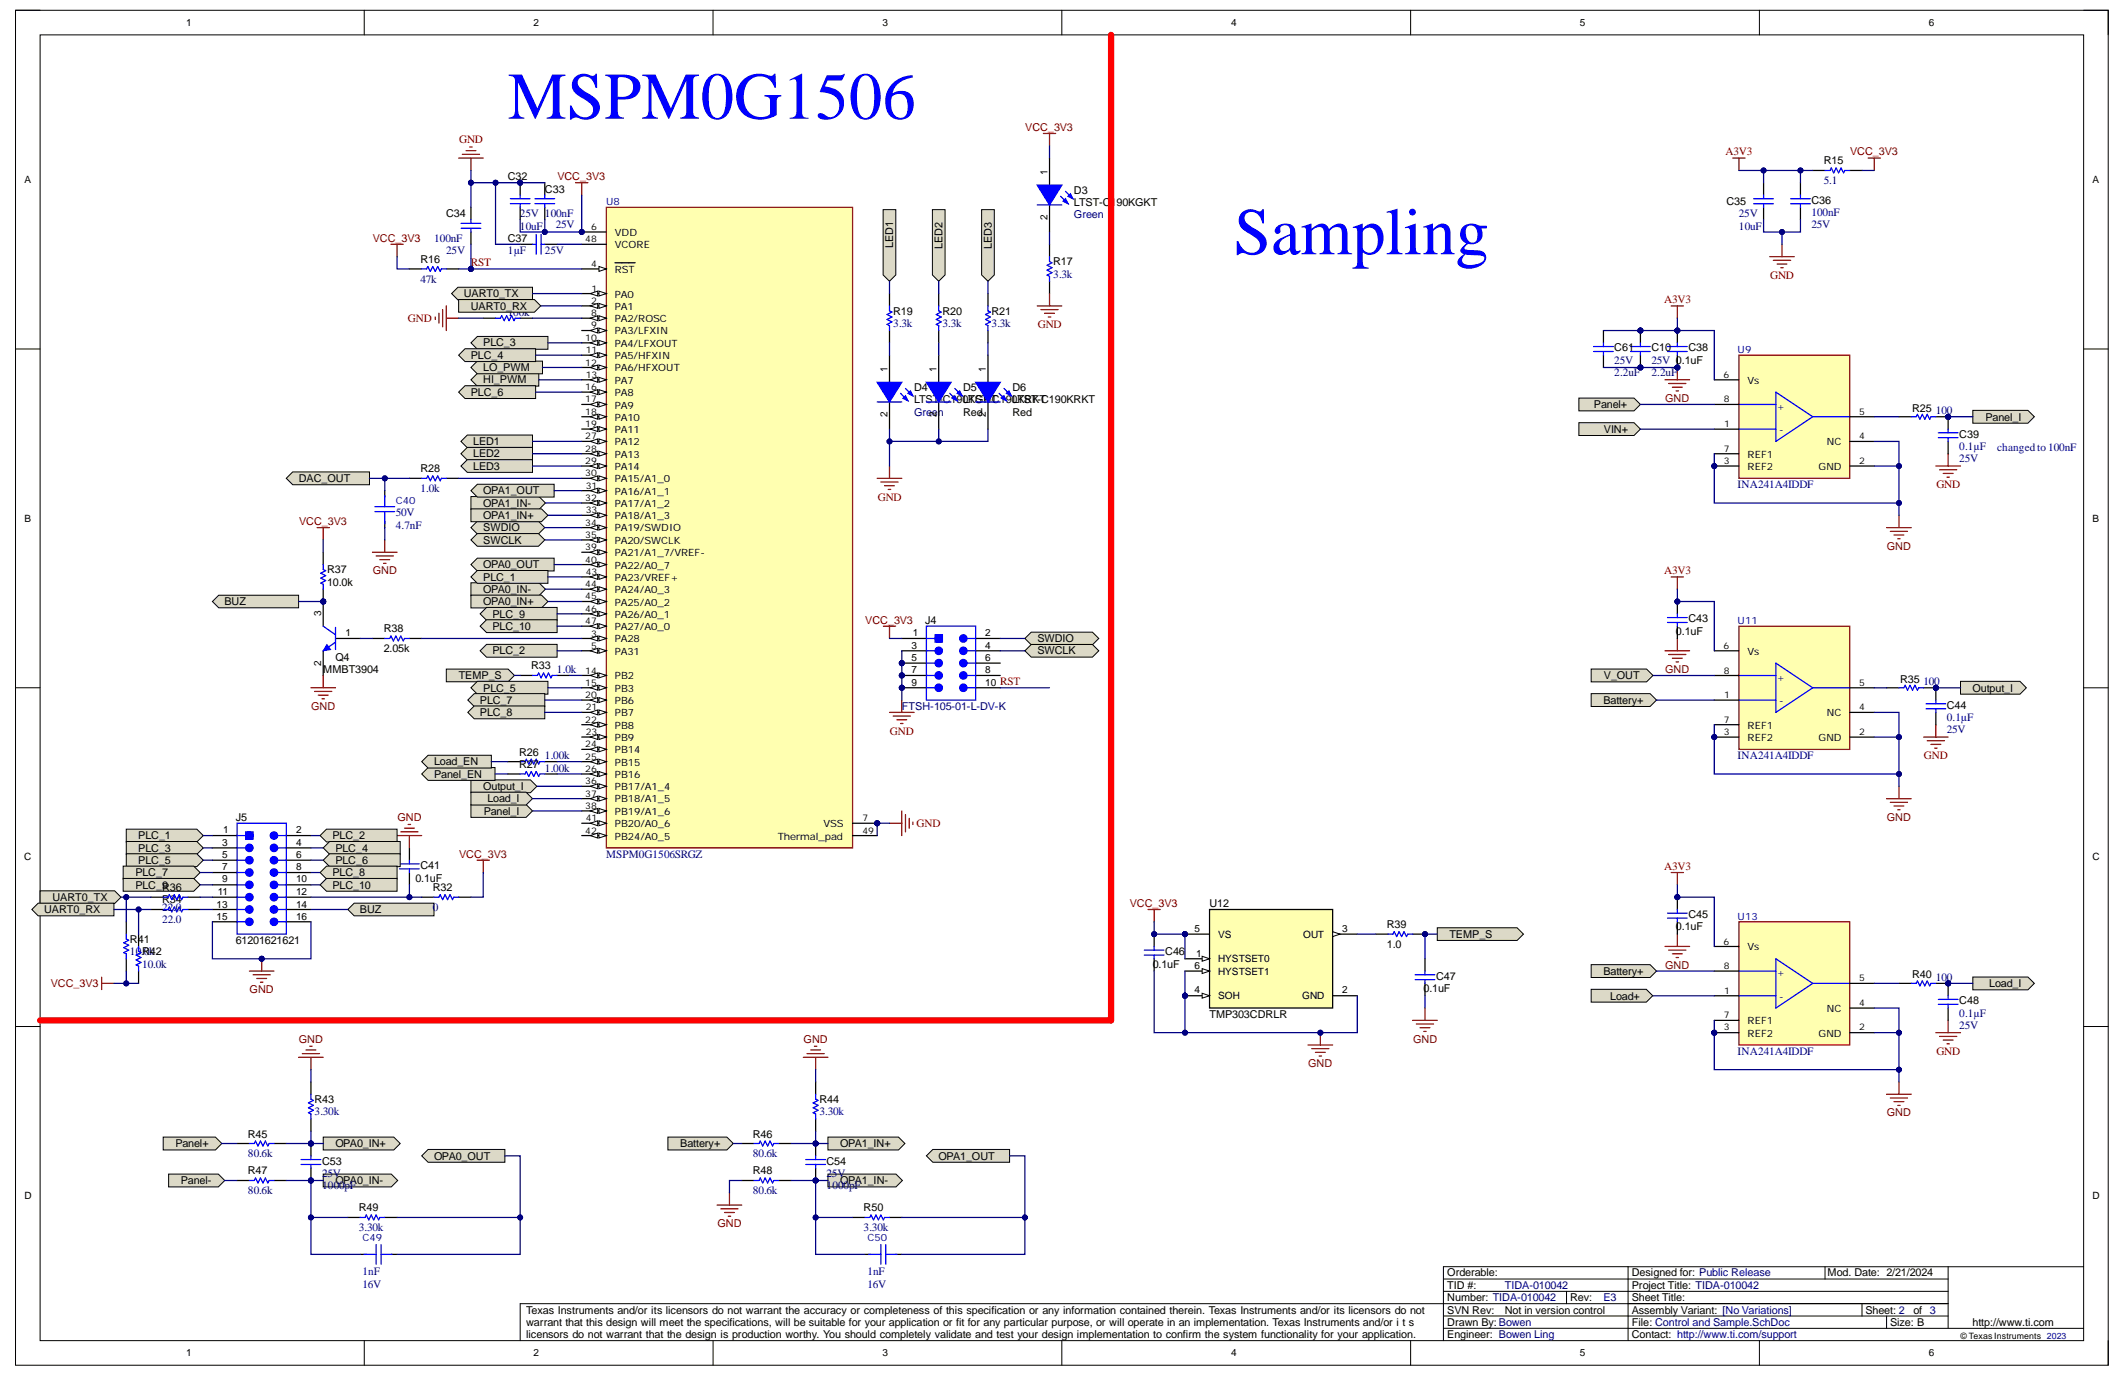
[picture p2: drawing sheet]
<svg xmlns="http://www.w3.org/2000/svg" width="431mm" height="279mm" viewBox="0 0 431 279" stroke-linecap="round" stroke-linejoin="round" font-family="sans-serif">
<defs><g id="words">
<g font-size="13.5" fill="#00f">
<text x="103.1" y="24.1">MSPM0G1506</text>
<text x="250.4" y="51.6">Sampling</text>
</g>
<g font-size="2.3" fill="#800000">
<text x="93.2" y="29.1">GND</text>
<text x="350.2" y="31.5">A3V3</text>
<text x="95.5" y="54">RST</text>
<text x="359.2" y="56.6">GND</text>
<text x="82.8" y="65.3">GND</text>
<text x="337.8" y="61.6">A3V3</text>
<text x="210.6" y="66.6">GND</text>
<text x="178.1" y="101.6">GND</text>
<text x="393" y="99">GND</text>
<text x="337.8" y="116.6">A3V3</text>
<text x="180.6" y="149">GND</text>
<text x="390.4" y="154">GND</text>
<text x="186" y="167.8">GND</text>
<text x="337.8" y="176.5">A3V3</text>
<text x="393" y="214">GND</text>
</g>
<g font-size="2.3" fill="#000080">
<text x="370.1" y="37.3">5.1</text>
<text x="105.5" y="44.1">25V</text>
<text x="105.5" y="46.6">10uF</text>
<text x="110.6" y="44.1">100nF</text>
<text x="112.8" y="46.3">25V</text>
<text x="352.9" y="44.1">25V</text>
<text x="352.9" y="46.6">10uF</text>
<text x="367.6" y="43.8">100nF</text>
<text x="367.6" y="46.3">25V</text>
<text x="88.1" y="49.1">100nF</text>
<text x="90.5" y="51.6">25V</text>
<text x="103.1" y="51.6">1µF</text>
<text x="110.6" y="51.6">25V</text>
<text x="85.3" y="57.3">47k</text>
<text x="213.7" y="56.3">3.3k</text>
<text x="103.1" y="64">100k</text>
<text x="181.3" y="66.3">3.3k</text>
<text x="191.2" y="66.3">3.3k</text>
<text x="201.2" y="66.3">3.3k</text>
<text x="327.6" y="73.8">25V</text>
<text x="327.6" y="76.3">2.2uF</text>
<text x="335.1" y="73.8">25V 0.1uF</text>
<text x="335.1" y="76.3">2.2uF</text>
<text x="392.9" y="84.1">100</text>
<text x="397.6" y="91.3">0.1µF</text>
<text x="397.6" y="93.8">25V</text>
<text x="405.3" y="91.5">changedto100nF</text>
<text x="85.3" y="99.8">1.0k</text>
<text x="352.6" y="99">INA241A4IDDF</text>
<text x="80.3" y="104.8">50V</text>
<text x="80.3" y="107.3">4.7nF</text>
<text x="113" y="136.5">1.0k</text>
<text x="390.3" y="139.1">100</text>
<text x="395.1" y="146.3">0.1µF</text>
<text x="395.1" y="148.8">25V</text>
<text x="110.6" y="154">1.00k</text>
<text x="352.6" y="154">INA241A4IDDF</text>
<text x="110.6" y="156.6">1.00k</text>
<text x="123" y="174.1">MSPM0G1506SRGZ</text>
<text x="32.9" y="184.8">22.0</text>
<text x="87.8" y="184.8">0</text>
<text x="32.9" y="187.3">22.0</text>
<text x="26.4" y="193.8">10.R42</text>
<text x="28.8" y="196.3">10.0k</text>
<text x="29.2" y="193.8">0k</text>
<text x="392.9" y="199">100</text>
<text x="397.6" y="206.3">0.1µF</text>
<text x="397.6" y="208.8">25V</text>
<text x="352.6" y="214">INA241A4IDDF</text>
<text x="63.8" y="226.3">3.30k</text>
<text x="166.3" y="226.3">3.30k</text>
<text x="50.3" y="234.8">80.6k</text>
<text x="65.4" y="238.8">25V</text>
<text x="152.8" y="234.8">80.6k</text>
<text x="167.7" y="238.8">25V</text>
<text x="50.3" y="242.2">80.6k</text>
<text x="65.4" y="241.2">1000pF</text>
<text x="152.8" y="242.2">80.6k</text>
<text x="167.7" y="241.2">1000pF</text>
<text x="72.8" y="249.8">3.30k</text>
<text x="175.3" y="249.8">3.30k</text>
<text x="73.6" y="258.7">1nF</text>
<text x="73.6" y="261.3">16V</text>
<text x="176" y="258.7">1nF</text>
<text x="176" y="261.3">16V</text>
</g>
<g font-size="2.2" fill="#800000">
<text x="208.1" y="26.6">VCC_3V3</text>
<text x="375.5" y="31.5">VCC_3V3</text>
<text x="113.1" y="36.6">VCC_3V3</text>
<text x="75.7" y="49.1">VCC_3V3</text>
<text x="337.9" y="81.5">GND</text>
<text x="60.7" y="106.6">VCC_3V3</text>
<text x="382.9" y="111.6">GND</text>
<text x="75.7" y="116.6">GND</text>
<text x="175.6" y="126.5">VCC_3V3</text>
<text x="337.9" y="136.6">GND</text>
<text x="63.2" y="144">GND</text>
<text x="80.7" y="166.5">GND</text>
<text x="382.9" y="166.5">GND</text>
<text x="93.2" y="174.1">VCC_3V3</text>
<text x="229.3" y="184.1">VCC_3V3</text>
<text x="337.9" y="196.6">GND</text>
<text x="10.3" y="200.3">VCC_3V3</text>
<text x="50.6" y="201.6">GND</text>
<text x="60.6" y="211.5">GND</text>
<text x="163.1" y="211.5">GND</text>
<text x="286.8" y="211.5">GND</text>
<text x="265.5" y="216.5">GND</text>
<text x="382.9" y="226.5">GND</text>
<text x="145.6" y="249">GND</text>
</g>
<g font-size="2.2">
<text x="370.1" y="33.3">R15</text>
<text x="103.1" y="36.6">C32</text>
<text x="110.6" y="39.1">C33</text>
<text x="218" y="39.3">D3</text>
<text x="218" y="41.9">LTST-C190KGKT</text>
<text x="350.4" y="41.6">C35</text>
<text x="367.6" y="41.4">C36</text>
<text x="90.5" y="44.1">C34</text>
<text x="85.3" y="53.4">R16</text>
<text x="103.1" y="49.1">C37</text>
<text x="181.3" y="50.2" transform="rotate(-90 181.3 50.2)">LED1</text>
<text x="191.2" y="50.5" transform="rotate(-90 191.2 50.5)">LED2</text>
<text x="201.3" y="50.5" transform="rotate(-90 201.3 50.5)">LED3</text>
<text x="213.7" y="53.8">R17</text>
<text x="94.1" y="60.3">UART0_TX</text>
<text x="95.5" y="62.8">UART0_RX</text>
<text x="100.3" y="63.3">R18</text>
<text x="181.3" y="63.9">R19</text>
<text x="191.2" y="63.9">R20</text>
<text x="201.2" y="63.9">R21</text>
<text x="98.1" y="70.3">PLC_3</text>
<text x="327.6" y="71.3">C61</text>
<text x="335.1" y="71.3">C10</text>
<text x="342.7" y="71.3">C38</text>
<text x="95.5" y="72.8">PLC_4</text>
<text x="98.1" y="77.8">HI_PWM</text>
<text x="98.1" y="75.4">LO_PWM</text>
<text x="95.5" y="80.4">PLC_6</text>
<text x="185.5" y="79.3">D4</text>
<text x="185.5" y="81.8">LTST</text>
<text x="190.6" y="81.8">-C190TST</text>
<text x="195.5" y="79.3">D5</text>
<text x="195.5" y="81.8">LKGK</text>
<text x="200.5" y="81.8">-T</text>
<text x="201.3" y="81.8">C190TST-C190KRKT</text>
<text x="205.4" y="79.3">D6</text>
<text x="205.4" y="81.8">LKRKT</text>
<text x="323.5" y="82.8">Panel+</text>
<text x="388.1" y="83.6">R25</text>
<text x="195.5" y="84.3">Red</text>
<text x="205.4" y="84.3">Red</text>
<text x="325.5" y="87.8">VIN+</text>
<text x="397.6" y="88.8">C39</text>
<text x="402.9" y="85.3">Panel_I</text>
<text x="85.3" y="95.8">R28</text>
<text x="96" y="90.3">LED1</text>
<text x="96" y="92.8">LED2</text>
<text x="96" y="95.3">LED3</text>
<text x="60.6" y="97.9">DAC_OUT</text>
<text x="98.1" y="100.3">OPA1_OUT</text>
<text x="98.1" y="107.8">SWDIO</text>
<text x="98.1" y="102.9">OPA1_IN-</text>
<text x="98.1" y="105.3">OPA1_IN+</text>
<text x="98.1" y="110.3">SWCLK</text>
<text x="66.4" y="118.8">10.0k</text>
<text x="66.4" y="116.3">R37</text>
<text x="98.1" y="115.3">OPA0_OUT</text>
<text x="98.1" y="117.8">PLC_1</text>
<text x="45.6" y="122.8">BUZ</text>
<text x="98.1" y="120.3">OPA0_IN-</text>
<text x="98.1" y="122.8">OPA0_IN+</text>
<text x="99.9" y="125.4">PLC_9</text>
<text x="77.9" y="128.3">R38</text>
<text x="99.9" y="127.8">PLC_10</text>
<text x="187.8" y="126.5">J4</text>
<text x="210.5" y="130.3">SWDIO</text>
<text x="340.1" y="128.8">0.1uF</text>
<text x="342.7" y="126.3">C43</text>
<text x="65.6" y="136.6">MMBT3904</text>
<text x="68.1" y="134.1">Q4</text>
<text x="77.9" y="132.3">2.05k</text>
<text x="93.1" y="137.8">TEMP_S</text>
<text x="99.9" y="132.8">PLC_2</text>
<text x="107.8" y="135.8">R33</text>
<text x="210.5" y="132.8">SWCLK</text>
<text x="325.5" y="137.8">V_OUT</text>
<text x="97.4" y="142.8">PLC_7</text>
<text x="98.1" y="140.3">PLC_5</text>
<text x="325.4" y="142.8">Battery+</text>
<text x="385.6" y="138.5">R35</text>
<text x="395.1" y="143.8">C44</text>
<text x="400.3" y="140.3">Output_I</text>
<text x="97.4" y="145.3">PLC_8</text>
<text x="88.1" y="155.3">Load_EN</text>
<text x="105.3" y="153.3">R26</text>
<text x="105.3" y="155.8">R27</text>
<text x="88.1" y="157.8">Panel_EN</text>
<text x="98.1" y="160.3">Output_I</text>
<text x="47.9" y="166.5">J5</text>
<text x="98.2" y="165.3">Panel_I</text>
<text x="98.9" y="162.8">Load_I</text>
<text x="28.1" y="170.3">PLC_1</text>
<text x="28.1" y="172.8">PLC_3</text>
<text x="67.5" y="170.3">PLC_2</text>
<text x="68.1" y="172.8">PLC_4</text>
<text x="27.5" y="177.8">PLC_7</text>
<text x="28.1" y="175.3">PLC_5</text>
<text x="67.5" y="177.8">PLC_8</text>
<text x="68.1" y="175.3">PLC_6</text>
<text x="84.3" y="179.1">0.1uF</text>
<text x="85.3" y="176.3">C41</text>
<text x="9" y="185.3">UART0_RX</text>
<text x="10.7" y="182.8">UART0_TX</text>
<text x="27.5" y="180.3">PLC_R36</text>
<text x="32.9" y="183.3">R34</text>
<text x="32.9" y="180.3">9</text>
<text x="67.5" y="180.3">PLC_10</text>
<text x="73" y="185.3">BUZ</text>
<text x="87.8" y="180.8">R32</text>
<text x="245.4" y="184.1">U12</text>
<text x="26.4" y="191.3">R41</text>
<text x="47.9" y="191.6">61201621621</text>
<text x="281.4" y="188.3">R39</text>
<text x="294.1" y="190.3">TEMP_S</text>
<text x="340.1" y="188.8">0.1uF</text>
<text x="342.7" y="186.3">C45</text>
<text x="233.9" y="196.3">0.1uF</text>
<text x="236.5" y="193.8">C46</text>
<text x="281.4" y="192.3">1.0</text>
<text x="325.4" y="197.8">Battery+</text>
<text x="288.9" y="201.3">0.1uF</text>
<text x="291.4" y="198.8">C47</text>
<text x="326.8" y="202.8">Load+</text>
<text x="388.1" y="198.5">R40</text>
<text x="397.6" y="203.8">C48</text>
<text x="403.7" y="200.3">Load_I</text>
<text x="245.4" y="206.6">TMP303CDRLR</text>
<text x="63.8" y="223.8">R43</text>
<text x="166.3" y="223.8">R44</text>
<text x="35.6" y="232.8">Panel+</text>
<text x="50.3" y="230.8">R45</text>
<text x="68.1" y="232.8">OPA0_IN+</text>
<text x="138.1" y="232.8">Battery+</text>
<text x="152.8" y="230.8">R46</text>
<text x="170.5" y="232.8">OPA1_IN+</text>
<text x="50.3" y="238.3">R47</text>
<text x="65.4" y="236.3">C53</text>
<text x="88.1" y="235.3">OPA0_OUT</text>
<text x="152.8" y="238.3">R48</text>
<text x="167.7" y="236.3">C54</text>
<text x="190.5" y="235.3">OPA1_OUT</text>
<text x="36.7" y="240.3">Panel-</text>
<text x="68.1" y="240.3">OPA0_IN-</text>
<text x="72.8" y="245.8">R49</text>
<text x="170.5" y="240.3">OPA1_IN-</text>
<text x="175.3" y="245.8">R50</text>
<text x="293.7" y="261.5">TID #:</text>
<text x="293.7" y="259">Orderable:</text>
<text x="331.2" y="261.5">Project Title: TIDA-010042</text>
<text x="331.2" y="259">Designed for: Public Release</text>
<text x="370.9" y="259">Mod. Date: 2/21/2024</text>
<text x="106.8" y="266.5">Texas Instruments and/or its licensors do not warrant the accuracy or completeness of this specification or any information contained therein. Texas Instruments and/or its licensors do not</text>
<text x="106.8" y="269.1">warrant that this design will meet the specifications, will be suitable for your application or fit for any particular purpose, or will operate in an implementation. Texas Instruments and/or i t s</text>
<text x="293.7" y="269.1">Drawn By: Bowen</text>
<text x="293.7" y="266.5">SVN Rev:</text>
<text x="293.7" y="264.1">Number: TIDA-010042</text>
<text x="305.4" y="266.5">Not in version control</text>
<text x="318.6" y="264.1">Rev:</text>
<text x="331.2" y="264.1">Sheet Title:</text>
<text x="331.2" y="269.1">File: Control and Sample.SchDoc</text>
<text x="331.2" y="266.5">Assembly Variant: [No Variations]</text>
<text x="378.6" y="266.5">Sheet: 2</text>
<text x="383.6" y="269.1">Size: B</text>
<text x="388.3" y="266.5">of 3</text>
<text x="400.3" y="269.1">http://www.ti.com</text>
<text x="106.8" y="271.5">licensors do not warrant that the design is production worthy. You should completely validate and test your design implementation to confirm the system functionality for your application.</text>
<text x="293.7" y="271.5">Engineer: Bowen Ling</text>
<text x="331.2" y="271.5">Contact: http://www.ti.com/support</text>
</g>
<g font-size="2.2" fill="#000080">
<text x="218" y="44.3">Green</text>
<text x="185.5" y="84.3">Green</text>
<text x="183" y="144">FTSH-105-01-L-DV-K</text>
<text x="305.4" y="261.5">TIDA-010042</text>
<text x="325.4" y="264.1">E3</text>
</g>
<g font-size="2">
<text x="37.8" y="5.2">1</text>
<text x="108.3" y="5.2">2</text>
<text x="179.1" y="5.2">3</text>
<text x="249.8" y="5.2">4</text>
<text x="320.6" y="5.2">5</text>
<text x="391.4" y="5.2">6</text>
<text x="212.5" y="35.6" transform="rotate(-90 212.5 35.6)">1</text>
<text x="5" y="37.1">A</text>
<text x="424.7" y="37.1">A</text>
<text x="124.8" y="47.9">VDD</text>
<text x="212.5" y="44.6" transform="rotate(-90 212.5 44.6)">2</text>
<text x="124.8" y="50.4">VCORE</text>
<text x="124.8" y="55.4">RST</text>
<text x="124.8" y="60.4">PA0</text>
<text x="124.8" y="62.8">PA1</text>
<text x="124.8" y="65.4">PA2/ROSC</text>
<text x="124.8" y="67.8">PA3/LFXIN</text>
<text x="124.8" y="70.4">PA4/LFXOUT</text>
<text x="124.8" y="72.9">PA5/HFXIN</text>
<text x="124.8" y="75.4">PA6/HFXOUT</text>
<text x="124.8" y="77.9">PA7</text>
<text x="180.1" y="75.5" transform="rotate(-90 180.1 75.5)">1</text>
<text x="190.1" y="75.5" transform="rotate(-90 190.1 75.5)">1</text>
<text x="200" y="75.5" transform="rotate(-90 200 75.5)">1</text>
<text x="354.7" y="77.9">Vs</text>
<text x="124.8" y="80.4">PA8</text>
<text x="124.8" y="82.9">PA9</text>
<text x="124.8" y="85.3">PA10</text>
<text x="124.8" y="87.9">PA11</text>
<text x="180.1" y="84.6" transform="rotate(-90 180.1 84.6)">2</text>
<text x="190.1" y="84.6" transform="rotate(-90 190.1 84.6)">2</text>
<text x="200" y="84.6" transform="rotate(-90 200 84.6)">2</text>
<text x="124.8" y="90.3">PA12</text>
<text x="124.8" y="92.9">PA13</text>
<text x="124.8" y="95.3">PA14</text>
<text x="354.7" y="95.3">REF2</text>
<text x="354.7" y="92.9">REF1</text>
<text x="369" y="95.3">GND</text>
<text x="370.7" y="90.3">NC</text>
<text x="124.8" y="97.9">PA15/A1_0</text>
<text x="124.8" y="100.4">PA16/A1_1</text>
<text x="5" y="105.9">B</text>
<text x="124.8" y="102.9">PA17/A1_2</text>
<text x="124.8" y="105.4">PA18/A1_3</text>
<text x="124.8" y="107.8">PA19/SWDIO</text>
<text x="424.7" y="105.9">B</text>
<text x="124.8" y="110.4">PA20/SWCLK</text>
<text x="124.8" y="112.8">PA21/A1_7/VREF-</text>
<text x="124.8" y="115.4">PA22/A0_7</text>
<text x="124.8" y="117.8">PA23/VREF+</text>
<text x="65.2" y="125" transform="rotate(-90 65.2 125)">3</text>
<text x="124.8" y="120.4">PA24/A0_3</text>
<text x="124.8" y="122.9">PA25/A0_2</text>
<text x="124.8" y="125.4">PA26/A0_1</text>
<text x="70.1" y="129.1">1</text>
<text x="124.8" y="127.9">PA27/A0_0</text>
<text x="124.8" y="130.3">PA28</text>
<text x="185" y="131.6">3</text>
<text x="185.2" y="129.1">1</text>
<text x="199.9" y="129.1">2</text>
<text x="199.9" y="131.6">4</text>
<text x="65.2" y="135.1" transform="rotate(-90 65.2 135.1)">2</text>
<text x="124.8" y="132.9">PA31</text>
<text x="124.8" y="137.9">PB2</text>
<text x="185" y="134.1">5</text>
<text x="185" y="136.6">7</text>
<text x="199.9" y="134.1">6</text>
<text x="199.9" y="136.6">8</text>
<text x="354.7" y="132.9">Vs</text>
<text x="124.8" y="140.3">PB3</text>
<text x="124.8" y="142.9">PB6</text>
<text x="185" y="139.1">9</text>
<text x="199.9" y="139.1">10 RST</text>
<text x="124.8" y="145.3">PB7</text>
<text x="124.8" y="147.8">PB8</text>
<text x="354.7" y="147.8">REF1</text>
<text x="370.7" y="145.3">NC</text>
<text x="124.8" y="150.4">PB9</text>
<text x="124.8" y="152.8">PB14</text>
<text x="124.8" y="155.4">PB15</text>
<text x="354.7" y="150.4">REF2</text>
<text x="369" y="150.4">GND</text>
<text x="124.8" y="157.8">PB16</text>
<text x="124.8" y="160.4">PB17/A1_4</text>
<text x="124.8" y="162.8">PB18/A1_5</text>
<text x="124.8" y="165.4">PB19/A1_6</text>
<text x="124.8" y="167.8">PB20/A0_6</text>
<text x="167.1" y="167.8">VSS</text>
<text x="45.1" y="171.6">3</text>
<text x="45.3" y="169.1">1</text>
<text x="60.1" y="169.1">2</text>
<text x="60.1" y="171.6">4</text>
<text x="124.8" y="170.3">PB24/A0_5</text>
<text x="157.8" y="170.3">Thermal_pad</text>
<text x="4.9" y="174.6">C</text>
<text x="45.1" y="174.1">5</text>
<text x="45.1" y="176.6">7</text>
<text x="45.1" y="179.1">9</text>
<text x="60.1" y="174.1">6</text>
<text x="60.1" y="176.6">8</text>
<text x="60.1" y="179.1">10</text>
<text x="424.7" y="174.6">C</text>
<text x="44" y="184.1">13</text>
<text x="44.2" y="181.6">11</text>
<text x="60.1" y="181.6">12</text>
<text x="60.1" y="184.1">14</text>
<text x="44" y="186.6">15</text>
<text x="60.1" y="186.6">16</text>
<text x="242.4" y="189.1">5</text>
<text x="247.2" y="190.2">VS</text>
<text x="264.5" y="190.2">OUT</text>
<text x="272.4" y="189.1">3</text>
<text x="242.4" y="196.6">6</text>
<text x="242.7" y="194.1">1</text>
<text x="247.2" y="195.2">HYSTSET0</text>
<text x="247.2" y="197.8">HYSTSET1</text>
<text x="354.7" y="192.8">Vs</text>
<text x="242.4" y="201.6">4</text>
<text x="247.2" y="202.7">SOH</text>
<text x="264.3" y="202.7">GND</text>
<text x="272.4" y="201.6">2</text>
<text x="354.7" y="207.8">REF1</text>
<text x="370.7" y="205.4">NC</text>
<text x="354.7" y="210.4">REF2</text>
<text x="369" y="210.4">GND</text>
<text x="5" y="243.3">D</text>
<text x="424.7" y="243.3">D</text>
<text x="37.8" y="275.2">1</text>
<text x="108.3" y="275.2">2</text>
<text x="179.1" y="275.2">3</text>
<text x="249.8" y="275.2">4</text>
<text x="320.6" y="275.2">5</text>
<text x="391.4" y="275.2">6</text>
</g>
<g font-size="2" fill="#000080">
<text x="123" y="41.6">U8</text>
<text x="352.6" y="71.6">U9</text>
<text x="360.6" y="83.1">+</text>
<text x="361.1" y="87.9">-</text>
<text x="80.3" y="102.3">C40</text>
<text x="352.6" y="126.6">U11</text>
<text x="360.6" y="138.1">+</text>
<text x="361.1" y="142.9">-</text>
<text x="352.6" y="186.6">U13</text>
<text x="360.6" y="198.1">+</text>
<text x="361.1" y="202.8">-</text>
<text x="73.6" y="251.8">C49</text>
<text x="176" y="251.8">C50</text>
</g>
<g font-size="1.9">
<text x="120" y="46.7">6</text>
<text x="118.8" y="49.1">48</text>
<text x="120" y="54.1">4</text>
<text x="120.1" y="59.2">1</text>
<text x="120" y="61.7">2</text>
<text x="120" y="64.2">8</text>
<text x="118.8" y="69.2">10</text>
<text x="118.9" y="71.6">11</text>
<text x="120" y="66.6">9</text>
<text x="118.8" y="74.2">12</text>
<text x="118.9" y="76.6">13</text>
<text x="349.8" y="76.6">6</text>
<text x="118.8" y="79.2">16</text>
<text x="118.8" y="81.6">17</text>
<text x="349.8" y="81.6">8</text>
<text x="118.8" y="84.2">18</text>
<text x="118.8" y="86.7">19</text>
<text x="118.8" y="89.1">27</text>
<text x="349.9" y="86.7">1</text>
<text x="377.3" y="84.2">5</text>
<text x="377.3" y="89.1">4</text>
<text x="118.8" y="91.7">28</text>
<text x="118.8" y="94.1">29</text>
<text x="349.8" y="94.1">3</text>
<text x="349.8" y="91.7">7</text>
<text x="377.3" y="94.1">2</text>
<text x="118.8" y="96.7">30</text>
<text x="118.8" y="101.7">32</text>
<text x="118.9" y="99.1">31</text>
<text x="118.8" y="106.7">34</text>
<text x="118.9" y="104.1">33</text>
<text x="118.8" y="109.2">35</text>
<text x="118.8" y="111.6">39</text>
<text x="118.8" y="114.2">40</text>
<text x="118.8" y="119.2">44</text>
<text x="118.9" y="116.6">43</text>
<text x="118.8" y="121.6">45</text>
<text x="118.8" y="124.2">46</text>
<text x="118.8" y="126.6">47</text>
<text x="120" y="129.2">3</text>
<text x="120" y="131.6">5</text>
<text x="349.8" y="131.6">6</text>
<text x="118.8" y="136.7">14</text>
<text x="349.8" y="136.7">8</text>
<text x="118.8" y="139.1">15</text>
<text x="118.8" y="141.7">20</text>
<text x="349.9" y="141.7">1</text>
<text x="377.3" y="139.1">5</text>
<text x="118.8" y="146.7">22</text>
<text x="118.9" y="144.1">21</text>
<text x="118.9" y="149.1">23</text>
<text x="349.8" y="149.1">3</text>
<text x="349.8" y="146.7">7</text>
<text x="377.3" y="149.1">2</text>
<text x="377.3" y="144.1">4</text>
<text x="118.8" y="151.7">24</text>
<text x="118.8" y="154.1">25</text>
<text x="118.8" y="156.6">26</text>
<text x="118.8" y="159.1">36</text>
<text x="118.8" y="161.6">37</text>
<text x="118.8" y="164.2">38</text>
<text x="118.9" y="166.6">41</text>
<text x="175" y="166.6">7</text>
<text x="118.8" y="169.2">42</text>
<text x="175" y="169.2">49</text>
<text x="349.8" y="191.7">6</text>
<text x="349.8" y="196.7">8</text>
<text x="349.9" y="201.6">1</text>
<text x="377.3" y="199.1">5</text>
<text x="349.8" y="209.1">3</text>
<text x="349.8" y="206.6">7</text>
<text x="377.3" y="209.1">2</text>
<text x="377.3" y="204.1">4</text>
</g>
<text font-size="1.8" x="397.9" y="271.6">© Texas Instruments 2023</text>
</g></defs>
<g fill="none" stroke="#000" stroke-width=".2">
<path d="M3.1 2.1h5M3.1 2.1h424.7v274.9h-424.7zM8.1 7.1h414.7v264.9h-414.7zM73.9 2.1v5M144.7 2.1v5M215.5 2.1v5M286.3 2.1v5M357.1 2.1v5M422.8 2.1h5v5M3.1 70.8h5M422.8 70.8h5M3.1 139.5h5"/>
<path d="M422.8 139.6h5M3.1 208.3h5M422.8 208.3h5M292.9 259.5h102.5M330.4 257v15M370.4 257v2.5M395.4 257v12.5M422.8 257h-129.9v15M73.9 272v5M144.7 272v5M215.5 272v5M286.3 272v5"/>
<path d="M292.9 269.5h129.9M292.9 267h102.5M292.9 262h102.5M317.9 262v2.5M357.1 272v5M377.9 264.5v2.5M382.9 267v2.5M395.4 264.5h-289.8v7.5M427.8 272v5"/>
</g>
<circle cx="240.5" cy="202" r=".5" fill="#000080"/>
<circle cx="240.5" cy="202" r=".5" fill="none" stroke="#000080" stroke-width=".2"/>
<circle cx="240.5" cy="189.5" r=".5" fill="#000080"/>
<circle cx="240.5" cy="189.5" r=".5" fill="none" stroke="#000080" stroke-width=".2"/>
<path d="M245.5 184.5h24.9v20h-24.9z" fill-rule="evenodd" fill="#ffffb0"/>
<path d="M240.5 194.5h5M245.5 184.5h24.9v20h-24.9z" fill="none" stroke="#000" stroke-width=".25"/>
<path d="M244 194l1.5 .5-1.5 .5z" fill="#f8fcff"/>
<path d="M244 194l1.5 .5-1.5 .5z" fill="none" stroke="#000" stroke-width=".2"/>
<path d="M270.4 189.5h5M270.4 202h5" fill="none" stroke="#000" stroke-width=".25"/>
<path d="M270.4 189l1.5 .5-1.5 .5z" fill="#f8fcff"/>
<path d="M270.4 189l1.5 .5-1.5 .5z" fill="none" stroke="#000" stroke-width=".2"/>
<path d="M240.5 202h5" fill="none" stroke="#000" stroke-width=".25"/>
<path d="M244 201.5l1.5 .5-1.5 .5z" fill="#f8fcff"/>
<path d="M244 201.5l1.5 .5-1.5 .5z" fill="none" stroke="#000" stroke-width=".2"/>
<circle cx="240.5" cy="202" r=".5" fill="#000080"/>
<circle cx="240.5" cy="202" r=".5" fill="none" stroke="#000080" stroke-width=".2"/>
<path d="M240.5 189.5h5" fill="none" stroke="#000" stroke-width=".25"/>
<circle cx="240.5" cy="189.5" r=".5" fill="#000080"/>
<circle cx="240.5" cy="189.5" r=".5" fill="none" stroke="#000080" stroke-width=".2"/>
<path d="M240.5 197h5" fill="none" stroke="#000" stroke-width=".25"/>
<path d="M244 196.5l1.5 .5-1.5 .5z" fill="#f8fcff"/>
<path d="M244 196.5l1.5 .5-1.5 .5z" fill="none" stroke="#000" stroke-width=".2"/>
<path d="M291.7 188.3h16.2l1.3 1.2-1.3 1.3h-16.2z" fill-rule="evenodd" fill="#dcd9c7"/>
<path d="M291.7 188.3h16.2l1.3 1.2-1.3 1.3h-16.2z" fill="none" stroke="#000" stroke-width=".2"/>
<path d="M233 184.5h2.5M234.2 184.5v2.5" fill="none" stroke="#800000" stroke-width=".25"/>
<circle cx="234.2" cy="189.5" r=".5" fill="#000080"/>
<circle cx="234.2" cy="189.5" r=".5" fill="none" stroke="#000080" stroke-width=".2"/>
<path d="M234.2 189.5v2.5" fill="none" stroke="#000" stroke-width=".25"/>
<circle cx="234.2" cy="189.5" r=".5" fill="#000080"/>
<circle cx="234.2" cy="189.5" r=".5" fill="none" stroke="#000080" stroke-width=".2"/>
<path d="M234.2 194.5v2.5M289.2 194.5v2.5M289.2 199.5v2.5" fill="none" stroke="#000" stroke-width=".25"/>
<path d="M232.2 192.8h4M232.2 193.8h4M234.2 192v.8M234.2 193.8v.7M287.2 197.8h4M287.2 198.8h4M289.2 197v.8M289.2 198.8v.7" fill="none" stroke="#00f" stroke-width=".25"/>
<path d="M286.7 207h5M287.4 207.8h3.5M288.2 208.5h2M288.9 209.3h.5M289.2 204.5v2.5" fill="none" stroke="#800000" stroke-width=".25"/>
<circle cx="289.2" cy="189.5" r=".5" fill="#000080"/>
<circle cx="289.2" cy="189.5" r=".5" fill="none" stroke="#000080" stroke-width=".2"/>
<path d="M286.7 189.5h2.5" fill="none" stroke="#000" stroke-width=".25"/>
<circle cx="289.2" cy="189.5" r=".5" fill="#000080"/>
<circle cx="289.2" cy="189.5" r=".5" fill="none" stroke="#000080" stroke-width=".2"/>
<path d="M279.2 189.5h2.5" fill="none" stroke="#000" stroke-width=".25"/>
<path d="M281.7 189.5h1l.2-.5 .5 1 .5-1 .5 1 .5-1 .5 1 .3-.5h1" fill="none" stroke="#00f" stroke-width=".25"/>
<path d="M337.9 77.1h5M338.6 77.8h3.5M339.4 78.6h2M340.1 79.3h.5M340.4 74.6v2.5" fill="none" stroke="#800000" stroke-width=".25"/>
<circle cx="340.4" cy="74.6" r=".5" fill="#000080"/>
<circle cx="340.4" cy="74.6" r=".5" fill="none" stroke="#000080" stroke-width=".2"/>
<circle cx="340.4" cy="67.1" r=".5" fill="#000080"/>
<circle cx="340.4" cy="67.1" r=".5" fill="none" stroke="#000080" stroke-width=".2"/>
<circle cx="340.4" cy="74.6" r=".5" fill="#000080"/>
<circle cx="340.4" cy="74.6" r=".5" fill="none" stroke="#000080" stroke-width=".2"/>
<path d="M340.4 67.1v2.5" fill="none" stroke="#000" stroke-width=".25"/>
<circle cx="340.4" cy="67.1" r=".5" fill="#000080"/>
<circle cx="340.4" cy="67.1" r=".5" fill="none" stroke="#000080" stroke-width=".2"/>
<path d="M340.4 72.1v2.5" fill="none" stroke="#000" stroke-width=".25"/>
<circle cx="340.4" cy="74.6" r=".5" fill="#000080"/>
<circle cx="340.4" cy="74.6" r=".5" fill="none" stroke="#000080" stroke-width=".2"/>
<path d="M338.4 70.3h4M338.4 71.3h4M340.4 69.6v.7M340.4 71.3v.8" fill="none" stroke="#00f" stroke-width=".25"/>
<path d="M382.9 107.1h5M383.6 107.8h3.5M384.4 108.6h2M385.1 109.3h.5M385.4 104.6v2.5" fill="none" stroke="#800000" stroke-width=".25"/>
<path d="M320.4 80.8h11.2l1.3 1.3-1.3 1.3h-11.2z" fill-rule="evenodd" fill="#dcd9c7"/>
<path d="M320.4 80.8h11.2l1.3 1.3-1.3 1.3h-11.2z" fill="none" stroke="#000" stroke-width=".2"/>
<path d="M320.4 85.8h11.2l1.3 1.3-1.3 1.3h-11.2z" fill-rule="evenodd" fill="#dcd9c7"/>
<path d="M320.4 85.8h11.2l1.3 1.3-1.3 1.3h-11.2z" fill="none" stroke="#000" stroke-width=".2"/>
<path d="M400.4 83.3h11.1l1.4 1.3-1.4 1.3h-11.1z" fill-rule="evenodd" fill="#dcd9c7"/>
<path d="M400.4 83.3h11.1l1.4 1.3-1.4 1.3h-11.1z" fill="none" stroke="#000" stroke-width=".2"/>
<path d="M337.9 132.1h5M338.6 132.8h3.5M339.4 133.6h2M340.1 134.3h.5M340.4 129.5v2.6" fill="none" stroke="#800000" stroke-width=".25"/>
<circle cx="340.4" cy="122.1" r=".5" fill="#000080"/>
<circle cx="340.4" cy="122.1" r=".5" fill="none" stroke="#000080" stroke-width=".2"/>
<path d="M340.4 122.1v2.5" fill="none" stroke="#000" stroke-width=".25"/>
<circle cx="340.4" cy="122.1" r=".5" fill="#000080"/>
<circle cx="340.4" cy="122.1" r=".5" fill="none" stroke="#000080" stroke-width=".2"/>
<path d="M340.4 127.1v2.4" fill="none" stroke="#000" stroke-width=".25"/>
<path d="M338.4 125.3h4M338.4 126.3h4M340.4 124.6v.7M340.4 126.3v.8" fill="none" stroke="#00f" stroke-width=".25"/>
<path d="M385.4 159.5v2.6M382.9 162.1h5M383.6 162.8h3.5M384.4 163.5h2M385.1 164.3h.5" fill="none" stroke="#800000" stroke-width=".25"/>
<path d="M397.9 138.2h12l1.3 1.4-1.3 1.3h-12z" fill-rule="evenodd" fill="#dcd9c7"/>
<path d="M397.9 138.2h12l1.3 1.4-1.3 1.3h-12z" fill="none" stroke="#000" stroke-width=".2"/>
<path d="M337.9 192h5M338.6 192.8h3.5M339.4 193.5h2M340.1 194.3h.5M340.4 189.5v2.5" fill="none" stroke="#800000" stroke-width=".25"/>
<circle cx="340.4" cy="182" r=".5" fill="#000080"/>
<circle cx="340.4" cy="182" r=".5" fill="none" stroke="#000080" stroke-width=".2"/>
<path d="M340.4 182v2.5" fill="none" stroke="#000" stroke-width=".25"/>
<circle cx="340.4" cy="182" r=".5" fill="#000080"/>
<circle cx="340.4" cy="182" r=".5" fill="none" stroke="#000080" stroke-width=".2"/>
<path d="M340.4 187v2.5" fill="none" stroke="#000" stroke-width=".25"/>
<path d="M338.4 185.3h4M338.4 186.3h4M340.4 184.5v.8M340.4 186.3v.7" fill="none" stroke="#00f" stroke-width=".25"/>
<path d="M385.4 219.5v2.5M382.9 222h5M383.6 222.8h3.5M384.4 223.5h2M385.1 224.3h.5" fill="none" stroke="#800000" stroke-width=".25"/>
<path d="M400.4 198.2h11.1l1.4 1.3-1.4 1.3h-11.1z" fill-rule="evenodd" fill="#dcd9c7"/>
<path d="M400.4 198.2h11.1l1.4 1.3-1.4 1.3h-11.1z" fill="none" stroke="#000" stroke-width=".2"/>
<path d="M322.9 135.8h11.3l1.3 1.3-1.3 1.3h-11.3z" fill-rule="evenodd" fill="#dcd9c7"/>
<path d="M322.9 135.8h11.3l1.3 1.3-1.3 1.3h-11.3z" fill="none" stroke="#000" stroke-width=".2"/>
<path d="M322.9 140.7h12l1.3 1.3-1.3 1.3h-12z" fill-rule="evenodd" fill="#dcd9c7"/>
<path d="M322.9 140.7h12l1.3 1.3-1.3 1.3h-12z" fill="none" stroke="#000" stroke-width=".2"/>
<path d="M322.9 200.7h11.2l1.3 1.3-1.3 1.3h-11.2z" fill-rule="evenodd" fill="#dcd9c7"/>
<path d="M322.9 200.7h11.2l1.3 1.3-1.3 1.3h-11.2z" fill="none" stroke="#000" stroke-width=".2"/>
<path d="M322.9 195.7h12l1.3 1.3-1.3 1.3h-12z" fill-rule="evenodd" fill="#dcd9c7"/>
<path d="M322.9 195.7h12l1.3 1.3-1.3 1.3h-12z" fill="none" stroke="#000" stroke-width=".2"/>
<path d="M33.1 230.7h10.6l1.3 1.3-1.3 1.3h-10.6z" fill-rule="evenodd" fill="#dcd9c7"/>
<path d="M33.1 230.7h10.6l1.3 1.3-1.3 1.3h-10.6z" fill="none" stroke="#000" stroke-width=".2"/>
<path d="M34.2 238.2h10.1l1.3 1.3-1.3 1.3h-10.1z" fill-rule="evenodd" fill="#dcd9c7"/>
<path d="M34.2 238.2h10.1l1.3 1.3-1.3 1.3h-10.1z" fill="none" stroke="#000" stroke-width=".2"/>
<path d="M135.5 230.7h12l1.3 1.3-1.3 1.3h-12z" fill-rule="evenodd" fill="#dcd9c7"/>
<path d="M135.5 230.7h12l1.3 1.3-1.3 1.3h-12z" fill="none" stroke="#000" stroke-width=".2"/>
<g fill="none" stroke="#800000" stroke-width=".25">
<path d="M60.6 214.5h5M61.3 213.8h3.5M62.1 213h2M62.8 212.3h.5M63.1 214.5v2.5M163 214.5h5M163.8 213.8h3.5M164.5 213h2M165.3 212.3h.5M165.5 214.5v2.5M145.5 244.5h5M146.3 245.3h3.5"/>
<path d="M147 246h2M147.8 246.8h.5M148 242v2.5"/>
</g>
<path d="M96.9 105.8h12.4l1.3 1.3-1.3 1.2h-12.4l-1.3-1.2z" fill-rule="evenodd" fill="#dcd9c7"/>
<path d="M96.9 105.8h12.4l1.3 1.3-1.3 1.2h-12.4l-1.3-1.2z" fill="none" stroke="#000" stroke-width=".2"/>
<path d="M96.9 108.3h12.4l1.3 1.3-1.3 1.2h-12.4l-1.3-1.2z" fill-rule="evenodd" fill="#dcd9c7"/>
<path d="M96.9 108.3h12.4l1.3 1.3-1.3 1.2h-12.4l-1.3-1.2z" fill="none" stroke="#000" stroke-width=".2"/>
<circle cx="118.1" cy="47.1" r=".5" fill="#000080"/>
<circle cx="118.1" cy="47.1" r=".5" fill="none" stroke="#000080" stroke-width=".2"/>
<circle cx="178" cy="167" r=".5" fill="#000080"/>
<circle cx="178" cy="167" r=".5" fill="none" stroke="#000080" stroke-width=".2"/>
<path d="M123.1 42.1h49.9v129.9h-49.9z" fill-rule="evenodd" fill="#ffffb0"/>
<path d="M123.1 42.1h49.9v129.9h-49.9z" fill="none" stroke="#800000" stroke-width=".25"/>
<path d="M118.1 47.1h4.9" fill="none" stroke="#000" stroke-width=".25"/>
<circle cx="118.1" cy="47.1" r=".5" fill="#000080"/>
<circle cx="118.1" cy="47.1" r=".5" fill="none" stroke="#000080" stroke-width=".2"/>
<path d="M118.1 59.6h4.9" fill="none" stroke="#000" stroke-width=".25"/>
<path d="M121.6 59.1l1.4 .5-1.4 .5z" fill="#f8fcff"/>
<path d="M121.6 59.1l1.4 .5-1.4 .5z" fill="none" stroke="#000" stroke-width=".2"/>
<path d="M119.8 59.6l1.5-.5v1z" fill="#f8fcff"/>
<path d="M119.8 59.6l1.5-.5v1z" fill="none" stroke="#000" stroke-width=".2"/>
<path d="M118.1 62.1h4.9" fill="none" stroke="#000" stroke-width=".25"/>
<path d="M121.6 61.6l1.4 .5-1.4 .5z" fill="#f8fcff"/>
<path d="M121.6 61.6l1.4 .5-1.4 .5z" fill="none" stroke="#000" stroke-width=".2"/>
<path d="M119.8 62.1l1.5-.5v1z" fill="#f8fcff"/>
<path d="M119.8 62.1l1.5-.5v1z" fill="none" stroke="#000" stroke-width=".2"/>
<path d="M118.1 64.6h4.9" fill="none" stroke="#000" stroke-width=".25"/>
<path d="M121.6 64.1l1.4 .5-1.4 .5z" fill="#f8fcff"/>
<path d="M121.6 64.1l1.4 .5-1.4 .5z" fill="none" stroke="#000" stroke-width=".2"/>
<path d="M119.8 64.6l1.5-.5v1z" fill="#f8fcff"/>
<path d="M119.8 64.6l1.5-.5v1z" fill="none" stroke="#000" stroke-width=".2"/>
<path d="M118.1 67.1h4.9" fill="none" stroke="#000" stroke-width=".25"/>
<path d="M121.6 66.6l1.4 .5-1.4 .5z" fill="#f8fcff"/>
<path d="M121.6 66.6l1.4 .5-1.4 .5z" fill="none" stroke="#000" stroke-width=".2"/>
<path d="M119.8 67.1l1.5-.5v1z" fill="#f8fcff"/>
<path d="M119.8 67.1l1.5-.5v1z" fill="none" stroke="#000" stroke-width=".2"/>
<path d="M118.1 69.6h4.9" fill="none" stroke="#000" stroke-width=".25"/>
<path d="M121.6 69.1l1.4 .5-1.4 .5z" fill="#f8fcff"/>
<path d="M121.6 69.1l1.4 .5-1.4 .5z" fill="none" stroke="#000" stroke-width=".2"/>
<path d="M119.8 69.6l1.5-.5v1z" fill="#f8fcff"/>
<path d="M119.8 69.6l1.5-.5v1z" fill="none" stroke="#000" stroke-width=".2"/>
<path d="M118.1 72.1h4.9" fill="none" stroke="#000" stroke-width=".25"/>
<path d="M121.6 71.6l1.4 .5-1.4 .5z" fill="#f8fcff"/>
<path d="M121.6 71.6l1.4 .5-1.4 .5z" fill="none" stroke="#000" stroke-width=".2"/>
<path d="M119.8 72.1l1.5-.5v1z" fill="#f8fcff"/>
<path d="M119.8 72.1l1.5-.5v1z" fill="none" stroke="#000" stroke-width=".2"/>
<path d="M118.1 74.6h4.9" fill="none" stroke="#000" stroke-width=".25"/>
<path d="M121.6 74.1l1.4 .5-1.4 .5z" fill="#f8fcff"/>
<path d="M121.6 74.1l1.4 .5-1.4 .5z" fill="none" stroke="#000" stroke-width=".2"/>
<path d="M119.8 74.6l1.5-.5v1z" fill="#f8fcff"/>
<path d="M119.8 74.6l1.5-.5v1z" fill="none" stroke="#000" stroke-width=".2"/>
<path d="M118.1 77.1h4.9" fill="none" stroke="#000" stroke-width=".25"/>
<path d="M121.6 76.6l1.4 .5-1.4 .5z" fill="#f8fcff"/>
<path d="M121.6 76.6l1.4 .5-1.4 .5z" fill="none" stroke="#000" stroke-width=".2"/>
<path d="M119.8 77.1l1.5-.5v1z" fill="#f8fcff"/>
<path d="M119.8 77.1l1.5-.5v1z" fill="none" stroke="#000" stroke-width=".2"/>
<path d="M118.1 79.6h4.9" fill="none" stroke="#000" stroke-width=".25"/>
<path d="M121.6 79.1l1.4 .5-1.4 .5z" fill="#f8fcff"/>
<path d="M121.6 79.1l1.4 .5-1.4 .5z" fill="none" stroke="#000" stroke-width=".2"/>
<path d="M119.8 79.6l1.5-.5v1z" fill="#f8fcff"/>
<path d="M119.8 79.6l1.5-.5v1z" fill="none" stroke="#000" stroke-width=".2"/>
<path d="M118.1 82.1h4.9" fill="none" stroke="#000" stroke-width=".25"/>
<path d="M121.6 81.6l1.4 .5-1.4 .5z" fill="#f8fcff"/>
<path d="M121.6 81.6l1.4 .5-1.4 .5z" fill="none" stroke="#000" stroke-width=".2"/>
<path d="M119.8 82.1l1.5-.5v1z" fill="#f8fcff"/>
<path d="M119.8 82.1l1.5-.5v1z" fill="none" stroke="#000" stroke-width=".2"/>
<path d="M118.1 84.6h4.9" fill="none" stroke="#000" stroke-width=".25"/>
<path d="M121.6 84.1l1.4 .5-1.4 .5z" fill="#f8fcff"/>
<path d="M121.6 84.1l1.4 .5-1.4 .5z" fill="none" stroke="#000" stroke-width=".2"/>
<path d="M119.8 84.6l1.5-.5v1z" fill="#f8fcff"/>
<path d="M119.8 84.6l1.5-.5v1z" fill="none" stroke="#000" stroke-width=".2"/>
<path d="M118.1 87.1h4.9" fill="none" stroke="#000" stroke-width=".25"/>
<path d="M121.6 86.6l1.4 .5-1.4 .5z" fill="#f8fcff"/>
<path d="M121.6 86.6l1.4 .5-1.4 .5z" fill="none" stroke="#000" stroke-width=".2"/>
<path d="M119.8 87.1l1.5-.5v1z" fill="#f8fcff"/>
<path d="M119.8 87.1l1.5-.5v1z" fill="none" stroke="#000" stroke-width=".2"/>
<path d="M118.1 89.6h4.9" fill="none" stroke="#000" stroke-width=".25"/>
<path d="M121.6 89.1l1.4 .5-1.4 .5z" fill="#f8fcff"/>
<path d="M121.6 89.1l1.4 .5-1.4 .5z" fill="none" stroke="#000" stroke-width=".2"/>
<path d="M119.8 89.6l1.5-.5v1z" fill="#f8fcff"/>
<path d="M119.8 89.6l1.5-.5v1z" fill="none" stroke="#000" stroke-width=".2"/>
<path d="M118.1 92.1h4.9" fill="none" stroke="#000" stroke-width=".25"/>
<path d="M121.6 91.6l1.4 .5-1.4 .5z" fill="#f8fcff"/>
<path d="M121.6 91.6l1.4 .5-1.4 .5z" fill="none" stroke="#000" stroke-width=".2"/>
<path d="M119.8 92.1l1.5-.5v1z" fill="#f8fcff"/>
<path d="M119.8 92.1l1.5-.5v1z" fill="none" stroke="#000" stroke-width=".2"/>
<path d="M118.1 94.6h4.9" fill="none" stroke="#000" stroke-width=".25"/>
<path d="M121.6 94.1l1.4 .5-1.4 .5z" fill="#f8fcff"/>
<path d="M121.6 94.1l1.4 .5-1.4 .5z" fill="none" stroke="#000" stroke-width=".2"/>
<path d="M119.8 94.6l1.5-.5v1z" fill="#f8fcff"/>
<path d="M119.8 94.6l1.5-.5v1z" fill="none" stroke="#000" stroke-width=".2"/>
<path d="M118.1 97.1h4.9" fill="none" stroke="#000" stroke-width=".25"/>
<path d="M121.6 96.6l1.4 .5-1.4 .5z" fill="#f8fcff"/>
<path d="M121.6 96.6l1.4 .5-1.4 .5z" fill="none" stroke="#000" stroke-width=".2"/>
<path d="M119.8 97.1l1.5-.5v1z" fill="#f8fcff"/>
<path d="M119.8 97.1l1.5-.5v1z" fill="none" stroke="#000" stroke-width=".2"/>
<path d="M118.1 99.6h4.9" fill="none" stroke="#000" stroke-width=".25"/>
<path d="M121.6 99.1l1.4 .5-1.4 .5z" fill="#f8fcff"/>
<path d="M121.6 99.1l1.4 .5-1.4 .5z" fill="none" stroke="#000" stroke-width=".2"/>
<path d="M119.8 99.6l1.5-.5v1z" fill="#f8fcff"/>
<path d="M119.8 99.6l1.5-.5v1z" fill="none" stroke="#000" stroke-width=".2"/>
<path d="M118.1 102.1h4.9" fill="none" stroke="#000" stroke-width=".25"/>
<path d="M121.6 101.6l1.4 .5-1.4 .5z" fill="#f8fcff"/>
<path d="M121.6 101.6l1.4 .5-1.4 .5z" fill="none" stroke="#000" stroke-width=".2"/>
<path d="M119.8 102.1l1.5-.5v1z" fill="#f8fcff"/>
<path d="M119.8 102.1l1.5-.5v1z" fill="none" stroke="#000" stroke-width=".2"/>
<path d="M118.1 104.6h4.9" fill="none" stroke="#000" stroke-width=".25"/>
<path d="M121.6 104.1l1.4 .5-1.4 .5z" fill="#f8fcff"/>
<path d="M121.6 104.1l1.4 .5-1.4 .5z" fill="none" stroke="#000" stroke-width=".2"/>
<path d="M119.8 104.6l1.5-.5v1z" fill="#f8fcff"/>
<path d="M119.8 104.6l1.5-.5v1z" fill="none" stroke="#000" stroke-width=".2"/>
<path d="M118.1 107.1h4.9" fill="none" stroke="#000" stroke-width=".25"/>
<path d="M121.6 106.6l1.4 .5-1.4 .5z" fill="#f8fcff"/>
<path d="M121.6 106.6l1.4 .5-1.4 .5z" fill="none" stroke="#000" stroke-width=".2"/>
<path d="M119.8 107.1l1.5-.5v1z" fill="#f8fcff"/>
<path d="M119.8 107.1l1.5-.5v1z" fill="none" stroke="#000" stroke-width=".2"/>
<path d="M118.1 109.6h4.9" fill="none" stroke="#000" stroke-width=".25"/>
<path d="M121.6 109.1l1.4 .5-1.4 .5z" fill="#f8fcff"/>
<path d="M121.6 109.1l1.4 .5-1.4 .5z" fill="none" stroke="#000" stroke-width=".2"/>
<path d="M119.8 109.6l1.5-.5v1z" fill="#f8fcff"/>
<path d="M119.8 109.6l1.5-.5v1z" fill="none" stroke="#000" stroke-width=".2"/>
<path d="M118.1 112.1h4.9" fill="none" stroke="#000" stroke-width=".25"/>
<path d="M121.6 111.6l1.4 .5-1.4 .5z" fill="#f8fcff"/>
<path d="M121.6 111.6l1.4 .5-1.4 .5z" fill="none" stroke="#000" stroke-width=".2"/>
<path d="M119.8 112.1l1.5-.5v1z" fill="#f8fcff"/>
<path d="M119.8 112.1l1.5-.5v1z" fill="none" stroke="#000" stroke-width=".2"/>
<path d="M118.1 114.6h4.9" fill="none" stroke="#000" stroke-width=".25"/>
<path d="M121.6 114.1l1.4 .5-1.4 .5z" fill="#f8fcff"/>
<path d="M121.6 114.1l1.4 .5-1.4 .5z" fill="none" stroke="#000" stroke-width=".2"/>
<path d="M119.8 114.6l1.5-.5v1z" fill="#f8fcff"/>
<path d="M119.8 114.6l1.5-.5v1z" fill="none" stroke="#000" stroke-width=".2"/>
<path d="M118.1 117.1h4.9" fill="none" stroke="#000" stroke-width=".25"/>
<path d="M121.6 116.6l1.4 .5-1.4 .5z" fill="#f8fcff"/>
<path d="M121.6 116.6l1.4 .5-1.4 .5z" fill="none" stroke="#000" stroke-width=".2"/>
<path d="M119.8 117.1l1.5-.5v1z" fill="#f8fcff"/>
<path d="M119.8 117.1l1.5-.5v1z" fill="none" stroke="#000" stroke-width=".2"/>
<path d="M118.1 119.6h4.9" fill="none" stroke="#000" stroke-width=".25"/>
<path d="M121.6 119.1l1.4 .5-1.4 .5z" fill="#f8fcff"/>
<path d="M121.6 119.1l1.4 .5-1.4 .5z" fill="none" stroke="#000" stroke-width=".2"/>
<path d="M119.8 119.6l1.5-.5v1z" fill="#f8fcff"/>
<path d="M119.8 119.6l1.5-.5v1z" fill="none" stroke="#000" stroke-width=".2"/>
<path d="M118.1 122.1h4.9" fill="none" stroke="#000" stroke-width=".25"/>
<path d="M121.6 121.6l1.4 .5-1.4 .5z" fill="#f8fcff"/>
<path d="M121.6 121.6l1.4 .5-1.4 .5z" fill="none" stroke="#000" stroke-width=".2"/>
<path d="M119.8 122.1l1.5-.5v1z" fill="#f8fcff"/>
<path d="M119.8 122.1l1.5-.5v1z" fill="none" stroke="#000" stroke-width=".2"/>
<path d="M118.1 124.6h4.9" fill="none" stroke="#000" stroke-width=".25"/>
<path d="M121.6 124l1.4 .6-1.4 .4z" fill="#f8fcff"/>
<path d="M121.6 124l1.4 .6-1.4 .4z" fill="none" stroke="#000" stroke-width=".2"/>
<path d="M119.8 124.6l1.5-.6v1z" fill="#f8fcff"/>
<path d="M119.8 124.6l1.5-.6v1z" fill="none" stroke="#000" stroke-width=".2"/>
<path d="M118.1 127.1h4.9" fill="none" stroke="#000" stroke-width=".25"/>
<path d="M121.6 126.6l1.4 .5-1.4 .4z" fill="#f8fcff"/>
<path d="M121.6 126.6l1.4 .5-1.4 .4z" fill="none" stroke="#000" stroke-width=".2"/>
<path d="M119.8 127.1l1.5-.5v.9z" fill="#f8fcff"/>
<path d="M119.8 127.1l1.5-.5v.9z" fill="none" stroke="#000" stroke-width=".2"/>
<path d="M118.1 129.5h4.9" fill="none" stroke="#000" stroke-width=".25"/>
<path d="M121.6 129.1l1.4 .4-1.4 .5z" fill="#f8fcff"/>
<path d="M121.6 129.1l1.4 .4-1.4 .5z" fill="none" stroke="#000" stroke-width=".2"/>
<path d="M119.8 129.5l1.5-.4v.9z" fill="#f8fcff"/>
<path d="M119.8 129.5l1.5-.4v.9z" fill="none" stroke="#000" stroke-width=".2"/>
<path d="M118.1 132h4.9" fill="none" stroke="#000" stroke-width=".25"/>
<path d="M121.6 131.6l1.4 .4-1.4 .6z" fill="#f8fcff"/>
<path d="M121.6 131.6l1.4 .4-1.4 .6z" fill="none" stroke="#000" stroke-width=".2"/>
<path d="M119.8 132l1.5-.4v1z" fill="#f8fcff"/>
<path d="M119.8 132l1.5-.4v1z" fill="none" stroke="#000" stroke-width=".2"/>
<path d="M118.1 54.6h4.9" fill="none" stroke="#000" stroke-width=".25"/>
<path d="M121.6 54.1l1.4 .5-1.4 .5z" fill="#f8fcff"/>
<path d="M121.6 54.1l1.4 .5-1.4 .5z" fill="none" stroke="#000" stroke-width=".2"/>
<path d="M118.1 49.6h4.9M124.8 53.3h4.1M118.1 137h4.9M173 169.5h5" fill="none" stroke="#000" stroke-width=".25"/>
<path d="M121.6 136.5l1.4 .5-1.4 .5z" fill="#f8fcff"/>
<path d="M121.6 136.5l1.4 .5-1.4 .5z" fill="none" stroke="#000" stroke-width=".2"/>
<path d="M119.8 137l1.5-.5v1z" fill="#f8fcff"/>
<path d="M119.8 137l1.5-.5v1z" fill="none" stroke="#000" stroke-width=".2"/>
<path d="M118.1 139.5h4.9" fill="none" stroke="#000" stroke-width=".25"/>
<path d="M121.6 139l1.4 .5-1.4 .5z" fill="#f8fcff"/>
<path d="M121.6 139l1.4 .5-1.4 .5z" fill="none" stroke="#000" stroke-width=".2"/>
<path d="M119.8 139.5l1.5-.5v1z" fill="#f8fcff"/>
<path d="M119.8 139.5l1.5-.5v1z" fill="none" stroke="#000" stroke-width=".2"/>
<path d="M118.1 142h4.9" fill="none" stroke="#000" stroke-width=".25"/>
<path d="M121.6 141.5l1.4 .5-1.4 .5z" fill="#f8fcff"/>
<path d="M121.6 141.5l1.4 .5-1.4 .5z" fill="none" stroke="#000" stroke-width=".2"/>
<path d="M119.8 142l1.5-.5v1z" fill="#f8fcff"/>
<path d="M119.8 142l1.5-.5v1z" fill="none" stroke="#000" stroke-width=".2"/>
<path d="M118.1 144.5h4.9" fill="none" stroke="#000" stroke-width=".25"/>
<path d="M121.6 144l1.4 .5-1.4 .5z" fill="#f8fcff"/>
<path d="M121.6 144l1.4 .5-1.4 .5z" fill="none" stroke="#000" stroke-width=".2"/>
<path d="M119.8 144.5l1.5-.5v1z" fill="#f8fcff"/>
<path d="M119.8 144.5l1.5-.5v1z" fill="none" stroke="#000" stroke-width=".2"/>
<path d="M118.1 147h4.9" fill="none" stroke="#000" stroke-width=".25"/>
<path d="M121.6 146.5l1.4 .5-1.4 .5z" fill="#f8fcff"/>
<path d="M121.6 146.5l1.4 .5-1.4 .5z" fill="none" stroke="#000" stroke-width=".2"/>
<path d="M119.8 147l1.5-.5v1z" fill="#f8fcff"/>
<path d="M119.8 147l1.5-.5v1z" fill="none" stroke="#000" stroke-width=".2"/>
<path d="M118.1 149.5h4.9" fill="none" stroke="#000" stroke-width=".25"/>
<path d="M121.6 149l1.4 .5-1.4 .5z" fill="#f8fcff"/>
<path d="M121.6 149l1.4 .5-1.4 .5z" fill="none" stroke="#000" stroke-width=".2"/>
<path d="M119.8 149.5l1.5-.5v1z" fill="#f8fcff"/>
<path d="M119.8 149.5l1.5-.5v1z" fill="none" stroke="#000" stroke-width=".2"/>
<path d="M118.1 152h4.9" fill="none" stroke="#000" stroke-width=".25"/>
<path d="M121.6 151.5l1.4 .5-1.4 .5z" fill="#f8fcff"/>
<path d="M121.6 151.5l1.4 .5-1.4 .5z" fill="none" stroke="#000" stroke-width=".2"/>
<path d="M119.8 152l1.5-.5v1z" fill="#f8fcff"/>
<path d="M119.8 152l1.5-.5v1z" fill="none" stroke="#000" stroke-width=".2"/>
<path d="M118.1 154.5h4.9" fill="none" stroke="#000" stroke-width=".25"/>
<path d="M121.6 154l1.4 .5-1.4 .5z" fill="#f8fcff"/>
<path d="M121.6 154l1.4 .5-1.4 .5z" fill="none" stroke="#000" stroke-width=".2"/>
<path d="M119.8 154.5l1.5-.5v1z" fill="#f8fcff"/>
<path d="M119.8 154.5l1.5-.5v1z" fill="none" stroke="#000" stroke-width=".2"/>
<path d="M118.1 157h4.9" fill="none" stroke="#000" stroke-width=".25"/>
<path d="M121.6 156.5l1.4 .5-1.4 .5z" fill="#f8fcff"/>
<path d="M121.6 156.5l1.4 .5-1.4 .5z" fill="none" stroke="#000" stroke-width=".2"/>
<path d="M119.8 157l1.5-.5v1z" fill="#f8fcff"/>
<path d="M119.8 157l1.5-.5v1z" fill="none" stroke="#000" stroke-width=".2"/>
<path d="M118.1 159.5h4.9" fill="none" stroke="#000" stroke-width=".25"/>
<path d="M121.6 159l1.4 .5-1.4 .5z" fill="#f8fcff"/>
<path d="M121.6 159l1.4 .5-1.4 .5z" fill="none" stroke="#000" stroke-width=".2"/>
<path d="M119.8 159.5l1.5-.5v1z" fill="#f8fcff"/>
<path d="M119.8 159.5l1.5-.5v1z" fill="none" stroke="#000" stroke-width=".2"/>
<path d="M118.1 162h4.9" fill="none" stroke="#000" stroke-width=".25"/>
<path d="M121.6 161.5l1.4 .5-1.4 .5z" fill="#f8fcff"/>
<path d="M121.6 161.5l1.4 .5-1.4 .5z" fill="none" stroke="#000" stroke-width=".2"/>
<path d="M119.8 162l1.5-.5v1z" fill="#f8fcff"/>
<path d="M119.8 162l1.5-.5v1z" fill="none" stroke="#000" stroke-width=".2"/>
<path d="M118.1 164.5h4.9" fill="none" stroke="#000" stroke-width=".25"/>
<path d="M121.6 164l1.4 .5-1.4 .5z" fill="#f8fcff"/>
<path d="M121.6 164l1.4 .5-1.4 .5z" fill="none" stroke="#000" stroke-width=".2"/>
<path d="M119.8 164.5l1.5-.5v1z" fill="#f8fcff"/>
<path d="M119.8 164.5l1.5-.5v1z" fill="none" stroke="#000" stroke-width=".2"/>
<path d="M118.1 167h4.9" fill="none" stroke="#000" stroke-width=".25"/>
<path d="M121.6 166.5l1.4 .5-1.4 .5z" fill="#f8fcff"/>
<path d="M121.6 166.5l1.4 .5-1.4 .5z" fill="none" stroke="#000" stroke-width=".2"/>
<path d="M119.8 167l1.5-.5v1z" fill="#f8fcff"/>
<path d="M119.8 167l1.5-.5v1z" fill="none" stroke="#000" stroke-width=".2"/>
<path d="M118.1 169.5h4.9" fill="none" stroke="#000" stroke-width=".25"/>
<path d="M121.6 169l1.4 .5-1.4 .5z" fill="#f8fcff"/>
<path d="M121.6 169l1.4 .5-1.4 .5z" fill="none" stroke="#000" stroke-width=".2"/>
<path d="M119.8 169.5l1.5-.5v1z" fill="#f8fcff"/>
<path d="M119.8 169.5l1.5-.5v1z" fill="none" stroke="#000" stroke-width=".2"/>
<path d="M173 167h5" fill="none" stroke="#000" stroke-width=".25"/>
<circle cx="178" cy="167" r=".5" fill="#000080"/>
<circle cx="178" cy="167" r=".5" fill="none" stroke="#000080" stroke-width=".2"/>
<path d="M73.1 254.5h1.2M79.3 254.5h1.3" fill="none" stroke="#000" stroke-width=".25"/>
<path d="M73.8 254.5h2.5M76.3 252.5v4M77.3 254.5h2.3M77.3 252.5v4" fill="none" stroke="#00f" stroke-width=".25"/>
<path d="M96.9 113.3h15.6v2.6h-15.6l-1.3-1.3z" fill-rule="evenodd" fill="#dcd9c7"/>
<path d="M96.9 113.3h15.6v2.6h-15.6l-1.3-1.3z" fill="none" stroke="#000" stroke-width=".2"/>
<path d="M95.6 118.3h13.8l1.3 1.3-1.3 1.3h-13.8z" fill-rule="evenodd" fill="#dcd9c7"/>
<path d="M95.6 118.3h13.8l1.3 1.3-1.3 1.3h-13.8z" fill="none" stroke="#000" stroke-width=".2"/>
<path d="M95.6 120.8h14.3l1.3 1.3-1.3 1.3h-14.3z" fill-rule="evenodd" fill="#dcd9c7"/>
<path d="M95.6 120.8h14.3l1.3 1.3-1.3 1.3h-14.3z" fill="none" stroke="#000" stroke-width=".2"/>
<path d="M95.6 100.8h13.8l1.3 1.3-1.3 1.3h-13.8z" fill-rule="evenodd" fill="#dcd9c7"/>
<path d="M95.6 100.8h13.8l1.3 1.3-1.3 1.3h-13.8z" fill="none" stroke="#000" stroke-width=".2"/>
<path d="M95.6 103.3h14.3l1.3 1.3-1.3 1.3h-14.3z" fill-rule="evenodd" fill="#dcd9c7"/>
<path d="M95.6 103.3h14.3l1.3 1.3-1.3 1.3h-14.3z" fill="none" stroke="#000" stroke-width=".2"/>
<path d="M96.9 98.3h15.6v2.6h-15.6l-1.3-1.3z" fill-rule="evenodd" fill="#dcd9c7"/>
<path d="M96.9 98.3h15.6v2.6h-15.6l-1.3-1.3z" fill="none" stroke="#000" stroke-width=".2"/>
<path d="M175.5 254.5h1.3M181.8 254.5h1.2" fill="none" stroke="#000" stroke-width=".25"/>
<path d="M176.3 254.5h2.5M178.8 252.5v4M179.8 254.5h2.2M179.8 252.5v4" fill="none" stroke="#00f" stroke-width=".25"/>
<path d="M59.4 95.8h15.6v2.6h-15.6l-1.3-1.3z" fill-rule="evenodd" fill="#dcd9c7"/>
<path d="M59.4 95.8h15.6v2.6h-15.6l-1.3-1.3z" fill="none" stroke="#000" stroke-width=".2"/>
<path d="M83.1 54.6h2.5M90.6 54.6h2.5M78.1 99.6v1.2M83.1 97.1h2.5M90.6 97.1h2.5M78.1 105.8v1.3" fill="none" stroke="#000" stroke-width=".25"/>
<path d="M85.6 54.6h1l.2-.5 .5 1 .5-1 .5 1 .5-1 .5 1 .3-.5h1M85.6 97.1h1l.2-.5 .5 1 .5-1 .5 1 .5-1 .5 1 .3-.5h1M76.1 103.8h4M76.1 102.8h4M78.1 100.6v2.2M78.1 103.8v2.5" fill="none" stroke="#00f" stroke-width=".25"/>
<path d="M93.1 32.1h5M93.8 31.3h3.5M94.6 30.6h2M95.3 29.8h.5M95.6 32.1v2.5M75.6 112.1h5M76.3 112.8h3.5M77.1 113.6h2M77.8 114.3h.5M78.1 109.6v2.5" fill="none" stroke="#800000" stroke-width=".25"/>
<circle cx="105.6" cy="37.1" r=".5" fill="#000080"/>
<circle cx="105.6" cy="37.1" r=".5" fill="none" stroke="#000080" stroke-width=".2"/>
<path d="M105.6 37.1v2.5" fill="none" stroke="#000" stroke-width=".25"/>
<circle cx="105.6" cy="37.1" r=".5" fill="#000080"/>
<circle cx="105.6" cy="37.1" r=".5" fill="none" stroke="#000080" stroke-width=".2"/>
<path d="M110.6 37.1v2.5M213 32.1v5.5M95.6 42.1v2.5M95.6 47.1v2.5M105.6 42.1v2.5M105.6 49.6h2.5M110.6 49.6h2.5M110.6 42.1v2.5M213 41.6v5.5M98.1 64.6h2.5M105.6 64.6h2.5" fill="none" stroke="#000" stroke-width=".25"/>
<g fill="none" stroke="#00f" stroke-width=".25">
<path d="M105.6 39.6v.7M110.6 39.6v.7M215.2 39.8l1.5 1.5M216.2 38.8l1.5 1.5M93.6 45.3h4M93.6 46.3h4M95.6 44.6v.7M95.6 46.3v.8M103.6 40.3h4M103.6 41.3h4M105.6 41.3v.8M108.1 49.6h.7"/>
<path d="M108.6 40.3h4M108.6 41.3h4M108.8 47.6v4M109.8 49.6h.8M109.8 47.6v4M110.6 41.3v.8M100.6 64.6h1l.2-.5 .5 1 .5-1 .5 1 .5-1 .5 1 .3-.5h1"/>
</g>
<g fill="none" stroke="#800000" stroke-width=".25">
<path d="M116.8 37.1h2.5M118.1 37.1v2.5M211.7 27.1h2.5M213 27.1v2.5M88.3 64.3v.5M89.1 63.6v2M89.8 62.8v3.5M90.6 62.1v5M90.6 64.6h2.5M180.5 167h2.5M183 164.5v5M183.8 165.3v3.5"/>
<path d="M184.5 166v2M185.3 166.8v.5"/>
</g>
<path d="M216.2 40.3l.5 1-1-.5z" fill="#00f"/>
<path d="M216.2 40.3l.5 1-1-.5z" fill="none" stroke="#00f" stroke-width=".25"/>
<path d="M217.2 39.3l.5 1-1-.5z" fill="#00f"/>
<path d="M217.2 39.3l.5 1-1-.5z" fill="none" stroke="#00f" stroke-width=".25"/>
<path d="M210.5 37.6h5l-2.5 4z" fill="#00f"/>
<path d="M210.5 37.6h5l-2.5 4zM210.5 41.6h5M213 52.1v1l.5 .2-1 .5 1 .5-1 .5 1 .5-1 .5 .5 .3v1" fill="none" stroke="#00f" stroke-width=".25"/>
<path d="M213 49.6v2.5M213 57.1v2.5" fill="none" stroke="#000" stroke-width=".25"/>
<path d="M213 59.6v2.5M210.5 62.1h5M211.2 62.8h3.5M212 63.6h2M212.7 64.3h.5" fill="none" stroke="#800000" stroke-width=".25"/>
<path d="M95.6 163.2h11.2l1.3 1.3-1.3 1.3h-11.2z" fill-rule="evenodd" fill="#dcd9c7"/>
<path d="M95.6 163.2h11.2l1.3 1.3-1.3 1.3h-11.2z" fill="none" stroke="#000" stroke-width=".2"/>
<path d="M95.6 158.2h12l1.3 1.3-1.3 1.3h-12z" fill-rule="evenodd" fill="#dcd9c7"/>
<path d="M95.6 158.2h12l1.3 1.3-1.3 1.3h-12z" fill="none" stroke="#000" stroke-width=".2"/>
<path d="M95.6 160.7h11.2l1.3 1.3-1.3 1.3h-11.2z" fill-rule="evenodd" fill="#dcd9c7"/>
<path d="M95.6 160.7h11.2l1.3 1.3-1.3 1.3h-11.2z" fill="none" stroke="#000" stroke-width=".2"/>
<path d="M90.6 135.8h12.5l1.3 1.2-1.3 1.3h-12.5z" fill-rule="evenodd" fill="#dcd9c7"/>
<path d="M90.6 135.8h12.5l1.3 1.2-1.3 1.3h-12.5z" fill="none" stroke="#000" stroke-width=".2"/>
<path d="M105.6 137h2.5M113.1 137h2.5" fill="none" stroke="#000" stroke-width=".25"/>
<path d="M108.1 137h1l.2-.5 .5 1 .5-1 .5 1 .5-1 .5 1 .3-.5h1" fill="none" stroke="#00f" stroke-width=".25"/>
<circle cx="395.4" cy="84.6" r=".5" fill="#000080"/>
<circle cx="395.4" cy="84.6" r=".5" fill="none" stroke="#000080" stroke-width=".2"/>
<path d="M392.9 84.6h2.5" fill="none" stroke="#000" stroke-width=".25"/>
<circle cx="395.4" cy="84.6" r=".5" fill="#000080"/>
<circle cx="395.4" cy="84.6" r=".5" fill="none" stroke="#000080" stroke-width=".2"/>
<path d="M385.4 84.6h2.5" fill="none" stroke="#000" stroke-width=".25"/>
<path d="M387.9 84.6h1l.2-.5 .5 1 .5-1 .5 1 .5-1 .5 1 .3-.5h1" fill="none" stroke="#00f" stroke-width=".25"/>
<path d="M392.9 94.6h5M393.6 95.3h3.5M394.4 96.1h2M395.1 96.8h.5M395.4 92.1v2.5" fill="none" stroke="#800000" stroke-width=".25"/>
<circle cx="392.9" cy="139.6" r=".49" fill="#000080"/>
<circle cx="392.9" cy="139.6" r=".49" fill="none" stroke="#000080" stroke-width=".2"/>
<path d="M390.4 139.6h2.5" fill="none" stroke="#000" stroke-width=".25"/>
<circle cx="392.9" cy="139.6" r=".49" fill="#000080"/>
<circle cx="392.9" cy="139.6" r=".49" fill="none" stroke="#000080" stroke-width=".2"/>
<path d="M382.9 139.6h2.5" fill="none" stroke="#000" stroke-width=".25"/>
<path d="M385.4 139.6h1l.2-.5 .5 .9 .5-.9 .5 .9 .5-.9 .5 .9 .3-.4h1" fill="none" stroke="#00f" stroke-width=".25"/>
<path d="M390.4 149.6h5M391.1 150.3h3.5M391.9 151h2M392.6 151.8h.5M392.9 147v2.6" fill="none" stroke="#800000" stroke-width=".25"/>
<circle cx="395.4" cy="199.5" r=".49" fill="#000080"/>
<circle cx="395.4" cy="199.5" r=".49" fill="none" stroke="#000080" stroke-width=".2"/>
<path d="M392.9 199.5h2.5" fill="none" stroke="#000" stroke-width=".25"/>
<circle cx="395.4" cy="199.5" r=".49" fill="#000080"/>
<circle cx="395.4" cy="199.5" r=".49" fill="none" stroke="#000080" stroke-width=".2"/>
<path d="M385.4 199.5h2.5" fill="none" stroke="#000" stroke-width=".25"/>
<path d="M387.9 199.5h1l.2-.5 .5 1 .5-1 .5 1 .5-1 .5 1 .3-.5h1" fill="none" stroke="#00f" stroke-width=".25"/>
<path d="M392.9 209.5h5M393.6 210.3h3.5M394.4 211h2M395.1 211.8h.5M395.4 207v2.5" fill="none" stroke="#800000" stroke-width=".25"/>
<path d="M96.9 75.8h12.4v2.5h-12.4l-1.3-1.2z" fill-rule="evenodd" fill="#dcd9c7"/>
<path d="M96.9 75.8h12.4v2.5h-12.4l-1.3-1.2z" fill="none" stroke="#000" stroke-width=".2"/>
<path d="M96.9 73.3h13.2v2.5h-13.2l-1.3-1.2z" fill-rule="evenodd" fill="#dcd9c7"/>
<path d="M96.9 73.3h13.2v2.5h-13.2l-1.3-1.2z" fill="none" stroke="#000" stroke-width=".2"/>
<path d="M86.9 155.7h13.6v2.6h-13.6l-1.3-1.3z" fill-rule="evenodd" fill="#dcd9c7"/>
<path d="M86.9 155.7h13.6v2.6h-13.6l-1.3-1.3z" fill="none" stroke="#000" stroke-width=".2"/>
<path d="M86.9 153.2h12.8v2.6h-12.8l-1.3-1.3z" fill-rule="evenodd" fill="#dcd9c7"/>
<path d="M86.9 153.2h12.8v2.6h-12.8l-1.3-1.3z" fill="none" stroke="#000" stroke-width=".2"/>
<g fill="none" stroke="#800000" stroke-width=".25">
<path d="M351.6 32.1h2.5M352.9 32.1v2.5M379.1 32.1h2.5M380.4 32.1v2.5M359.1 52.1h5M359.9 52.8h3.5M360.6 53.6h2M361.4 54.3h.5M361.6 49.6v2.5M339.2 62.1h2.4M340.4 62.1v2.5M339.2 117.1h2.4"/>
<path d="M340.4 117.1v2.5M339.2 177h2.4M340.4 177v2.5"/>
</g>
<path d="M357.9 37.1v2.5M365.4 37.1v2.5M367.9 34.6h2.5M375.4 34.6h2.5M357.9 42.1v2.5M365.4 42.1v2.5M103.1 154.5h2.5M103.1 157h2.5M110.6 154.5h2.5M110.6 157h2.5" fill="none" stroke="#000" stroke-width=".25"/>
<path d="M357.9 39.6v.7M365.4 39.6v.7M370.4 34.6h1l.2-.5 .5 1 .5-1 .5 1 .5-1 .5 1 .3-.5h1M355.9 40.3h4M355.9 41.3h4M357.9 41.3v.8M363.4 40.3h4M363.4 41.3h4M365.4 41.3v.8M105.6 154.5h1l.2-.5 .5 1 .5-1 .5 1 .5-1 .5 1 .3-.5h1M105.6 157h1l.2-.5 .5 1 .5-1 .5 1 .5-1 .5 1 .3-.5h1" fill="none" stroke="#00f" stroke-width=".25"/>
<path d="M225.5 7.1v199.9h-217.4" fill="none" stroke="#f00" stroke-width="1.3"/>
<circle cx="95.6" cy="54.6" r=".5" fill="#000080"/>
<circle cx="95.6" cy="54.6" r=".5" fill="none" stroke="#000080" stroke-width=".2"/>
<circle cx="65.6" cy="122.1" r=".5" fill="#000080"/>
<circle cx="65.6" cy="122.1" r=".5" fill="none" stroke="#000080" stroke-width=".2"/>
<path d="M65.6 122.1v5" fill="none" stroke="#000" stroke-width=".25"/>
<circle cx="65.6" cy="122.1" r=".5" fill="#000080"/>
<circle cx="65.6" cy="122.1" r=".5" fill="none" stroke="#000080" stroke-width=".2"/>
<path d="M65.6 132v5M68.1 129.5h5" fill="none" stroke="#000" stroke-width=".25"/>
<path d="M65.6 127.1l2.5 1.7M68.1 130.3l-2.5 1.7M68.1 127.3v4.5" fill="none" stroke="#00f" stroke-width=".25"/>
<path d="M66.3 130.8l.8 1-1.5 .2z" fill="#00f"/>
<path d="M66.3 130.8l.8 1-1.5 .2z" fill="none" stroke="#00f" stroke-width=".2"/>
<path d="M63.1 139.5h5M65.6 137v2.5M63.8 140.3h3.5M64.6 141h2M65.3 141.8h.5" fill="none" stroke="#800000" stroke-width=".25"/>
<circle cx="65.6" cy="122.1" r=".5" fill="#000080"/>
<circle cx="65.6" cy="122.1" r=".5" fill="none" stroke="#000080" stroke-width=".2"/>
<path d="M65.6 119.6v2.5" fill="none" stroke="#000" stroke-width=".25"/>
<circle cx="65.6" cy="122.1" r=".5" fill="#000080"/>
<circle cx="65.6" cy="122.1" r=".5" fill="none" stroke="#000080" stroke-width=".2"/>
<path d="M65.6 112.1v2.5" fill="none" stroke="#000" stroke-width=".25"/>
<path d="M65.6 114.6v1l.5 .2-1 .5 1 .5-1 .5 1 .5-1 .5 .5 .3v1" fill="none" stroke="#00f" stroke-width=".25"/>
<path d="M44.4 120.8h16.2v2.5h-16.2l-1.3-1.2z" fill-rule="evenodd" fill="#dcd9c7"/>
<path d="M44.4 120.8h16.2v2.5h-16.2l-1.3-1.2z" fill="none" stroke="#000" stroke-width=".2"/>
<path d="M75.6 129.5h2.5M83.1 129.5h2.5" fill="none" stroke="#000" stroke-width=".25"/>
<path d="M78.1 129.5h1l.2-.4 .5 .9 .5-.9 .5 .9 .5-.9 .5 .9 .3-.5h1" fill="none" stroke="#00f" stroke-width=".25"/>
<path d="M71.9 183.3h16.2v2.5h-16.2l-1.3-1.3z" fill-rule="evenodd" fill="#dcd9c7"/>
<path d="M71.9 183.3h16.2v2.5h-16.2l-1.3-1.3z" fill="none" stroke="#000" stroke-width=".2"/>
<path d="M180.5 59.6v2.5M190.5 59.6v2.5M200.5 59.6v2.5M180.5 67.1v2.5M190.5 67.1v2.5M200.5 67.1v2.5M83.1 172v2.5M83.1 177v2.5" fill="none" stroke="#000" stroke-width=".25"/>
<path d="M180.5 62.1v1l.5 .2-1 .5 1 .5-1 .5 1 .5-1 .5 .5 .3v1M190.5 62.1v1l.5 .2-1 .5 1 .5-1 .5 1 .5-1 .5 .5 .3v1M200.5 62.1v1l.5 .2-1 .5 1 .5-1 .5 1 .5-1 .5 .5 .3v1M81.1 175.3h4M81.1 176.3h4M83.1 174.5v.8M83.1 176.3v.7" fill="none" stroke="#00f" stroke-width=".25"/>
<path d="M79.3 49.6h2.5M80.6 49.6v2.5M80.6 169.5h5M81.3 168.8h3.5M82.1 168h2M82.8 167.3h.5M83.1 169.5v2.5" fill="none" stroke="#800000" stroke-width=".25"/>
<path d="M94.8 88.3h13.3v2.5h-13.3l-1.3-1.2z" fill-rule="evenodd" fill="#dcd9c7"/>
<path d="M94.8 88.3h13.3v2.5h-13.3l-1.3-1.2z" fill="none" stroke="#000" stroke-width=".2"/>
<path d="M94.8 90.8h13.3v2.5h-13.3l-1.3-1.2z" fill-rule="evenodd" fill="#dcd9c7"/>
<path d="M94.8 90.8h13.3v2.5h-13.3l-1.3-1.2z" fill="none" stroke="#000" stroke-width=".2"/>
<path d="M94.8 93.3h13.3v2.5h-13.3l-1.3-1.2z" fill-rule="evenodd" fill="#dcd9c7"/>
<path d="M94.8 93.3h13.3v2.5h-13.3l-1.3-1.2z" fill="none" stroke="#000" stroke-width=".2"/>
<path d="M180.5 72.1v5.5M180.5 81.6v5.5" fill="none" stroke="#000" stroke-width=".25"/>
<path d="M182.8 79.8l1.5 1.5M183.8 78.8l1.5 1.5" fill="none" stroke="#00f" stroke-width=".25"/>
<path d="M183.8 80.3l.5 1-1-.5z" fill="#00f"/>
<path d="M183.8 80.3l.5 1-1-.5z" fill="none" stroke="#00f" stroke-width=".25"/>
<path d="M184.3 79.8l.5-.5 .5 1z" fill="#00f"/>
<path d="M184.3 79.8l.5-.5 .5 1z" fill="none" stroke="#00f" stroke-width=".25"/>
<path d="M178 77.6h5l-2.5 4z" fill="#00f"/>
<path d="M178 77.6h5l-2.5 4zM178 81.6h5" fill="none" stroke="#00f" stroke-width=".25"/>
<path d="M178 97.1h5M178.8 97.8h3.5M179.5 98.6h2M180.3 99.3h.5M180.5 94.6v2.5" fill="none" stroke="#800000" stroke-width=".25"/>
<path d="M179.2 42.5h2.6v13.3l-1.3 1.3-1.3-1.3z" fill-rule="evenodd" fill="#dcd9c7"/>
<path d="M179.2 42.5h2.6v13.3l-1.3 1.3-1.3-1.3z" fill="none" stroke="#000" stroke-width=".2"/>
<path d="M189.2 42.5h2.6v13.3l-1.3 1.3-1.3-1.3z" fill-rule="evenodd" fill="#dcd9c7"/>
<path d="M189.2 42.5h2.6v13.3l-1.3 1.3-1.3-1.3z" fill="none" stroke="#000" stroke-width=".2"/>
<path d="M199.2 42.5h2.6v13.3l-1.3 1.3-1.3-1.3z" fill-rule="evenodd" fill="#dcd9c7"/>
<path d="M199.2 42.5h2.6v13.3l-1.3 1.3-1.3-1.3z" fill="none" stroke="#000" stroke-width=".2"/>
<path d="M190.5 72.1v5.5M190.5 81.6v5.5" fill="none" stroke="#000" stroke-width=".25"/>
<path d="M192.8 79.8l1.5 1.5M193.8 78.8l1.5 1.5" fill="none" stroke="#00f" stroke-width=".25"/>
<path d="M193.2 80.8l.6-.5 .5 1z" fill="#00f"/>
<path d="M193.2 80.8l.6-.5 .5 1z" fill="none" stroke="#00f" stroke-width=".25"/>
<path d="M194.7 79.3l.6 1-1-.5z" fill="#00f"/>
<path d="M194.7 79.3l.6 1-1-.5z" fill="none" stroke="#00f" stroke-width=".25"/>
<path d="M188 77.6h5l-2.5 4z" fill="#00f"/>
<path d="M188 77.6h5l-2.5 4zM202.7 79.8l1.5 1.5M203.7 78.8l1.5 1.5M188 81.6h5" fill="none" stroke="#00f" stroke-width=".25"/>
<path d="M200.5 72.1v5.5M200.5 81.6v5.5" fill="none" stroke="#000" stroke-width=".25"/>
<path d="M203.7 80.3l.5 1-1-.5z" fill="#00f"/>
<path d="M203.7 80.3l.5 1-1-.5z" fill="none" stroke="#00f" stroke-width=".25"/>
<path d="M204.7 79.3l.5 1-1-.5z" fill="#00f"/>
<path d="M204.7 79.3l.5 1-1-.5z" fill="none" stroke="#00f" stroke-width=".25"/>
<path d="M198 77.6h5l-2.5 4z" fill="#00f"/>
<path d="M198 77.6h5l-2.5 4zM198 81.6h5" fill="none" stroke="#00f" stroke-width=".25"/>
<path d="M179.3 127.1h2.5M180.5 127.1v2.4M180.5 144.6h5M181.3 145.3h3.5M182 146.1h2M182.8 146.8h.5M183 142v2.6" fill="none" stroke="#800000" stroke-width=".25"/>
<path d="M208 129.5l1.3-1.2h12.4l1.3 1.2-1.3 1.3h-12.4z" fill-rule="evenodd" fill="#dcd9c7"/>
<path d="M208 129.5l1.3-1.2h12.4l1.3 1.2-1.3 1.3h-12.4z" fill="none" stroke="#000" stroke-width=".2"/>
<path d="M209.3 130.8h12.4l1.3 1.3-1.3 1.2h-12.4l-1.3-1.2z" fill-rule="evenodd" fill="#dcd9c7"/>
<path d="M209.3 130.8h12.4l1.3 1.3-1.3 1.2h-12.4l-1.3-1.2z" fill="none" stroke="#000" stroke-width=".2"/>
<path d="M265.4 212h5M266.2 212.8h3.5M266.9 213.5h2M267.7 214.3h.5M268 209.5v2.5" fill="none" stroke="#800000" stroke-width=".25"/>
<circle cx="267.9" cy="209.5" r=".5" fill="#000080"/>
<circle cx="267.9" cy="209.5" r=".5" fill="none" stroke="#000080" stroke-width=".2"/>
<g fill="none" stroke="#000" stroke-width=".25">
<path d="M63.1 219.5v2.5M165.5 219.5v2.5M48.1 239.5h2.5M48.1 232h2.5M55.6 239.5h2.5M55.6 232h2.5M63.1 227v2.5M150.5 239.5h2.5M150.5 232h2.5M158 239.5h2.5M158 232h2.5M165.5 227v2.5"/>
<path d="M70.6 247h2.5M78.1 247h2.5M173 247h2.5M180.5 247h2.5"/>
</g>
<path d="M50.6 239.5h1l.3-.5 .5 1 .5-1 .5 1 .5-1 .5 1 .2-.5h1M50.6 232h1l.3-.5 .5 1 .5-1 .5 1 .5-1 .5 1 .2-.5h1M63.1 222v1l.5 .3-1 .5 1 .5-1 .5 1 .5-1 .5 .5 .2v1M153 239.5h1l.3-.5 .5 1 .5-1 .5 1 .5-1 .5 1 .2-.5h1M153 232h1l.3-.5 .5 1 .5-1 .5 1 .5-1 .5 1 .2-.5h1M165.5 222v1l.5 .3-1 .5 1 .5-1 .5 1 .5-1 .5 .5 .2v1M73.1 247h1l.2-.5 .5 1 .5-1 .5 1 .5-1 .5 1 .3-.5h1M175.5 247h1l.3-.5 .5 1 .5-1 .5 1 .5-1 .5 1 .2-.5h1" fill="none" stroke="#00f" stroke-width=".25"/>
<path d="M168 230.7h14.3l1.3 1.3-1.3 1.3h-14.3z" fill-rule="evenodd" fill="#dcd9c7"/>
<path d="M168 230.7h14.3l1.3 1.3-1.3 1.3h-14.3z" fill="none" stroke="#000" stroke-width=".2"/>
<path d="M168 238.2h13.8l1.3 1.3-1.3 1.3h-13.8z" fill-rule="evenodd" fill="#dcd9c7"/>
<path d="M168 238.2h13.8l1.3 1.3-1.3 1.3h-13.8z" fill="none" stroke="#000" stroke-width=".2"/>
<path d="M189.3 233.2h15.6v2.6h-15.6l-1.3-1.3z" fill-rule="evenodd" fill="#dcd9c7"/>
<path d="M189.3 233.2h15.6v2.6h-15.6l-1.3-1.3z" fill="none" stroke="#000" stroke-width=".2"/>
<path d="M65.6 230.7h14.3l1.3 1.3-1.3 1.3h-14.3z" fill-rule="evenodd" fill="#dcd9c7"/>
<path d="M65.6 230.7h14.3l1.3 1.3-1.3 1.3h-14.3z" fill="none" stroke="#000" stroke-width=".2"/>
<path d="M65.6 238.2h13.8l1.3 1.3-1.3 1.3h-13.8z" fill-rule="evenodd" fill="#dcd9c7"/>
<path d="M65.6 238.2h13.8l1.3 1.3-1.3 1.3h-13.8z" fill="none" stroke="#000" stroke-width=".2"/>
<path d="M86.9 233.2h15.6v2.6h-15.6l-1.3-1.3z" fill-rule="evenodd" fill="#dcd9c7"/>
<path d="M86.9 233.2h15.6v2.6h-15.6l-1.3-1.3z" fill="none" stroke="#000" stroke-width=".2"/>
<path d="M92.9 58.3h15.2v2.6h-15.2l-1.3-1.3z" fill-rule="evenodd" fill="#dcd9c7"/>
<path d="M92.9 58.3h15.2v2.6h-15.2l-1.3-1.3z" fill="none" stroke="#000" stroke-width=".2"/>
<path d="M93.1 60.8h15.3l1.3 1.3-1.3 1.2h-15.3z" fill-rule="evenodd" fill="#dcd9c7"/>
<path d="M93.1 60.8h15.3l1.3 1.3-1.3 1.2h-15.3z" fill="none" stroke="#000" stroke-width=".2"/>
<path d="M8.1 180.8h15.2l1.2 1.2-1.2 1.3h-15.2z" fill-rule="evenodd" fill="#dcd9c7"/>
<path d="M8.1 180.8h15.2l1.2 1.2-1.2 1.3h-15.2z" fill="none" stroke="#000" stroke-width=".2"/>
<path d="M7.7 183.3h15.4v2.5h-15.4l-1.2-1.3z" fill-rule="evenodd" fill="#dcd9c7"/>
<path d="M7.7 183.3h15.4v2.5h-15.4l-1.2-1.3z" fill="none" stroke="#000" stroke-width=".2"/>
<circle cx="183" cy="134.6" r=".5" fill="#000080"/>
<circle cx="183" cy="134.6" r=".5" fill="none" stroke="#000080" stroke-width=".2"/>
<circle cx="183" cy="137.1" r=".5" fill="#000080"/>
<circle cx="183" cy="137.1" r=".5" fill="none" stroke="#000080" stroke-width=".2"/>
<circle cx="183" cy="139.5" r=".5" fill="#000080"/>
<circle cx="183" cy="139.5" r=".5" fill="none" stroke="#000080" stroke-width=".2"/>
<path d="M188 127.1h10v14.9h-10z" fill-rule="evenodd" fill="#fff"/>
<path d="M188 127.1h10v14.9h-10z" fill="none" stroke="#00f" stroke-width=".25"/>
<path d="M183 129.5h5M183 132.1h5M183 134.5h5M198 129.5h5M198 132.1h5" fill="none" stroke="#000" stroke-width=".25"/>
<circle cx="183" cy="134.6" r=".5" fill="#000080"/>
<circle cx="183" cy="134.6" r=".5" fill="none" stroke="#000080" stroke-width=".2"/>
<path d="M183 137.1h5M198 134.5h5" fill="none" stroke="#000" stroke-width=".25"/>
<circle cx="183" cy="137.1" r=".5" fill="#000080"/>
<circle cx="183" cy="137.1" r=".5" fill="none" stroke="#000080" stroke-width=".2"/>
<path d="M183 139.5h5M198 137.1h5" fill="none" stroke="#000" stroke-width=".25"/>
<circle cx="183" cy="139.5" r=".5" fill="#000080"/>
<circle cx="183" cy="139.5" r=".5" fill="none" stroke="#000080" stroke-width=".2"/>
<path d="M198 139.5h5" fill="none" stroke="#000" stroke-width=".25"/>
<path d="M188 132.1h1.8" fill="none" stroke="#00f" stroke-width=".25"/>
<circle cx="190.5" cy="132.1" r=".75" fill="#00f"/>
<g fill="none" stroke="#00f" stroke-width=".25">
<path d="M188 129.5h1.8"/>
<circle cx="190.5" cy="132.1" r=".75"/>
</g>
<circle cx="190.5" cy="129.6" r=".75" fill="#00f"/>
<circle cx="190.5" cy="129.6" r=".75" fill="none" stroke="#00f" stroke-width=".25"/>
<circle cx="190.5" cy="134.5" r=".75" fill="#00f"/>
<g fill="none" stroke="#00f" stroke-width=".25">
<path d="M188 134.5h1.8"/>
<circle cx="190.5" cy="134.5" r=".75"/>
</g>
<circle cx="190.5" cy="137.1" r=".75" fill="#00f"/>
<g fill="none" stroke="#00f" stroke-width=".25">
<path d="M188 137.1h1.8"/>
<circle cx="190.5" cy="137.1" r=".75"/>
</g>
<circle cx="190.5" cy="139.5" r=".75" fill="#00f"/>
<g fill="none" stroke="#00f" stroke-width=".25">
<path d="M188 139.5h1.8M196.2 137.1h1.8"/>
<circle cx="190.5" cy="139.5" r=".75"/>
</g>
<circle cx="195.5" cy="137.1" r=".75" fill="#00f"/>
<g fill="none" stroke="#00f" stroke-width=".25">
<path d="M196.2 139.5h1.8"/>
<circle cx="195.5" cy="137.1" r=".75"/>
</g>
<circle cx="195.5" cy="139.5" r=".75" fill="#00f"/>
<circle cx="195.5" cy="139.5" r=".75" fill="none" stroke="#00f" stroke-width=".25"/>
<circle cx="195.5" cy="134.5" r=".75" fill="#00f"/>
<g fill="none" stroke="#00f" stroke-width=".25">
<path d="M196.2 134.5h1.8"/>
<circle cx="195.5" cy="134.5" r=".75"/>
</g>
<circle cx="195.5" cy="132.1" r=".75" fill="#00f"/>
<g fill="none" stroke="#00f" stroke-width=".25">
<path d="M196.2 132.1h1.8"/>
<circle cx="195.5" cy="132.1" r=".75"/>
</g>
<circle cx="195.5" cy="129.6" r=".75" fill="#00f"/>
<g fill="none" stroke="#00f" stroke-width=".25">
<path d="M196.2 129.5h1.8"/>
<circle cx="195.5" cy="129.6" r=".75"/>
</g>
<path d="M189.8 128.8h1.5v1.5h-1.5z" fill-rule="evenodd" fill="#00f"/>
<path d="M189.8 128.8h1.5v1.5h-1.5z" fill="none" stroke="#00f" stroke-width=".25"/>
<path d="M96.9 115.7h14.3v2.7h-14.3l-1.3-1.3z" fill-rule="evenodd" fill="#dcd9c7"/>
<path d="M96.9 115.7h14.3v2.7h-14.3l-1.3-1.3z" fill="none" stroke="#000" stroke-width=".2"/>
<path d="M98.7 130.7h14.4v2.6h-14.4l-1.3-1.3z" fill-rule="evenodd" fill="#dcd9c7"/>
<path d="M98.7 130.7h14.4v2.6h-14.4l-1.3-1.3z" fill="none" stroke="#000" stroke-width=".2"/>
<path d="M96.9 68.3h14.3v2.6h-14.3l-1.3-1.3z" fill-rule="evenodd" fill="#dcd9c7"/>
<path d="M96.9 68.3h14.3v2.6h-14.3l-1.3-1.3z" fill="none" stroke="#000" stroke-width=".2"/>
<path d="M94.4 70.8h14.3v2.6h-14.3l-1.3-1.3z" fill-rule="evenodd" fill="#dcd9c7"/>
<path d="M94.4 70.8h14.3v2.6h-14.3l-1.3-1.3z" fill="none" stroke="#000" stroke-width=".2"/>
<path d="M96.9 138.2h14.3v2.7h-14.3l-1.3-1.4z" fill-rule="evenodd" fill="#dcd9c7"/>
<path d="M96.9 138.2h14.3v2.7h-14.3l-1.3-1.4z" fill="none" stroke="#000" stroke-width=".2"/>
<path d="M94.4 78.3h14.3v2.6h-14.3l-1.3-1.3z" fill-rule="evenodd" fill="#dcd9c7"/>
<path d="M94.4 78.3h14.3v2.6h-14.3l-1.3-1.3z" fill="none" stroke="#000" stroke-width=".2"/>
<path d="M96.2 140.7h14.4v2.7h-14.4l-1.3-1.4z" fill-rule="evenodd" fill="#dcd9c7"/>
<path d="M96.2 140.7h14.4v2.7h-14.4l-1.3-1.4z" fill="none" stroke="#000" stroke-width=".2"/>
<path d="M96.2 143.2h14.4v2.6h-14.4l-1.3-1.3z" fill-rule="evenodd" fill="#dcd9c7"/>
<path d="M96.2 143.2h14.4v2.6h-14.4l-1.3-1.3z" fill="none" stroke="#000" stroke-width=".2"/>
<path d="M98.7 123.3h14.4v2.6h-14.4l-1.3-1.3z" fill-rule="evenodd" fill="#dcd9c7"/>
<path d="M98.7 123.3h14.4v2.6h-14.4l-1.3-1.3z" fill="none" stroke="#000" stroke-width=".2"/>
<path d="M98.7 125.8h14.4v2.6h-14.4l-1.3-1.3z" fill-rule="evenodd" fill="#dcd9c7"/>
<path d="M98.7 125.8h14.4v2.6h-14.4l-1.3-1.3z" fill="none" stroke="#000" stroke-width=".2"/>
<path d="M96.8 174.5h2.5M98.1 174.5v2.5" fill="none" stroke="#800000" stroke-width=".25"/>
<path d="M25.6 168.2h14.3l1.3 1.3-1.3 1.3h-14.3z" fill-rule="evenodd" fill="#dcd9c7"/>
<path d="M25.6 168.2h14.3l1.3 1.3-1.3 1.3h-14.3z" fill="none" stroke="#000" stroke-width=".2"/>
<path d="M65 169.5l1.3-1.3h14.3v2.6h-14.3z" fill-rule="evenodd" fill="#dcd9c7"/>
<path d="M65 169.5l1.3-1.3h14.3v2.6h-14.3z" fill="none" stroke="#000" stroke-width=".2"/>
<path d="M25.6 170.7h14.3l1.3 1.3-1.3 1.3h-14.3z" fill-rule="evenodd" fill="#dcd9c7"/>
<path d="M25.6 170.7h14.3l1.3 1.3-1.3 1.3h-14.3z" fill="none" stroke="#000" stroke-width=".2"/>
<path d="M66.9 170.7h14.3v2.6h-14.3l-1.3-1.3z" fill-rule="evenodd" fill="#dcd9c7"/>
<path d="M66.9 170.7h14.3v2.6h-14.3l-1.3-1.3z" fill="none" stroke="#000" stroke-width=".2"/>
<path d="M25.6 173.2h14.3l1.3 1.3-1.3 1.3h-14.3z" fill-rule="evenodd" fill="#dcd9c7"/>
<path d="M25.6 173.2h14.3l1.3 1.3-1.3 1.3h-14.3z" fill="none" stroke="#000" stroke-width=".2"/>
<path d="M66.9 173.2h14.3v2.6h-14.3l-1.3-1.3z" fill-rule="evenodd" fill="#dcd9c7"/>
<path d="M66.9 173.2h14.3v2.6h-14.3l-1.3-1.3z" fill="none" stroke="#000" stroke-width=".2"/>
<path d="M25 175.7h14.3l1.3 1.3-1.3 1.3h-14.3z" fill-rule="evenodd" fill="#dcd9c7"/>
<path d="M25 175.7h14.3l1.3 1.3-1.3 1.3h-14.3z" fill="none" stroke="#000" stroke-width=".2"/>
<path d="M66.3 175.7h14.3v2.6h-14.3l-1.3-1.3z" fill-rule="evenodd" fill="#dcd9c7"/>
<path d="M66.3 175.7h14.3v2.6h-14.3l-1.3-1.3z" fill="none" stroke="#000" stroke-width=".2"/>
<path d="M25 178.2h14.3l1.3 1.3-1.3 1.3h-14.3z" fill-rule="evenodd" fill="#dcd9c7"/>
<path d="M25 178.2h14.3l1.3 1.3-1.3 1.3h-14.3z" fill="none" stroke="#000" stroke-width=".2"/>
<path d="M66.3 178.2h14.3v2.6h-14.3l-1.3-1.3z" fill-rule="evenodd" fill="#dcd9c7"/>
<path d="M66.3 178.2h14.3v2.6h-14.3l-1.3-1.3z" fill="none" stroke="#000" stroke-width=".2"/>
<path d="M64.3 107.1h2.5M65.6 107.1v2.5M50.6 197h5M51.4 197.8h3.4M52.1 198.5h2M52.9 199.3h.5M53.1 194.5v2.5" fill="none" stroke="#800000" stroke-width=".25"/>
<circle cx="53.1" cy="194.5" r=".5" fill="#000080"/>
<circle cx="53.1" cy="194.5" r=".5" fill="none" stroke="#000080" stroke-width=".2"/>
<path d="M48.1 167h10v22.5h-10z" fill-rule="evenodd" fill="#fff"/>
<path d="M48.1 167h10v22.5h-10zM48.1 172h1.8" fill="none" stroke="#00f" stroke-width=".25"/>
<g fill="none" stroke="#000" stroke-width=".25">
<path d="M43.1 169.5h5M43.1 172h5M43.1 174.5h5M43.1 177h5M43.1 179.5h5M58.1 169.5h5M58.1 172h5M58.1 174.5h5M58.1 177h5M58.1 179.5h5M43.1 182h5M43.1 184.5h5"/>
<path d="M58.1 182h5M58.1 184.5h5"/>
</g>
<circle cx="50.6" cy="172" r=".75" fill="#00f"/>
<g fill="none" stroke="#00f" stroke-width=".25">
<path d="M48.1 169.5h1.8"/>
<circle cx="50.6" cy="172" r=".75"/>
</g>
<circle cx="50.6" cy="169.5" r=".75" fill="#00f"/>
<circle cx="50.6" cy="169.5" r=".75" fill="none" stroke="#00f" stroke-width=".25"/>
<circle cx="50.6" cy="174.5" r=".75" fill="#00f"/>
<g fill="none" stroke="#00f" stroke-width=".25">
<path d="M48.1 174.5h1.8"/>
<circle cx="50.6" cy="174.5" r=".75"/>
</g>
<circle cx="50.6" cy="177" r=".75" fill="#00f"/>
<g fill="none" stroke="#00f" stroke-width=".25">
<path d="M48.1 177h1.8"/>
<circle cx="50.6" cy="177" r=".75"/>
</g>
<circle cx="50.6" cy="179.5" r=".75" fill="#00f"/>
<g fill="none" stroke="#00f" stroke-width=".25">
<path d="M48.1 179.5h1.8M56.3 177h1.8"/>
<circle cx="50.6" cy="179.5" r=".75"/>
</g>
<circle cx="55.6" cy="177" r=".75" fill="#00f"/>
<g fill="none" stroke="#00f" stroke-width=".25">
<path d="M56.3 179.5h1.8"/>
<circle cx="55.6" cy="177" r=".75"/>
</g>
<circle cx="55.6" cy="179.5" r=".75" fill="#00f"/>
<circle cx="55.6" cy="179.5" r=".75" fill="none" stroke="#00f" stroke-width=".25"/>
<circle cx="55.6" cy="174.5" r=".75" fill="#00f"/>
<g fill="none" stroke="#00f" stroke-width=".25">
<path d="M56.3 174.5h1.8"/>
<circle cx="55.6" cy="174.5" r=".75"/>
</g>
<circle cx="55.6" cy="172" r=".75" fill="#00f"/>
<g fill="none" stroke="#00f" stroke-width=".25">
<path d="M56.3 172h1.8"/>
<circle cx="55.6" cy="172" r=".75"/>
</g>
<circle cx="55.6" cy="169.5" r=".75" fill="#00f"/>
<g fill="none" stroke="#00f" stroke-width=".25">
<path d="M56.3 169.5h1.8M48.1 184.5h1.8"/>
<circle cx="55.6" cy="169.5" r=".75"/>
</g>
<circle cx="50.6" cy="184.5" r=".75" fill="#00f"/>
<g fill="none" stroke="#00f" stroke-width=".25">
<path d="M48.1 182h1.8"/>
<circle cx="50.6" cy="184.5" r=".75"/>
</g>
<circle cx="50.6" cy="182" r=".75" fill="#00f"/>
<g fill="none" stroke="#00f" stroke-width=".25">
<path d="M56.3 182h1.8"/>
<circle cx="50.6" cy="182" r=".75"/>
</g>
<circle cx="55.6" cy="182" r=".75" fill="#00f"/>
<g fill="none" stroke="#00f" stroke-width=".25">
<path d="M56.3 184.5h1.8"/>
<circle cx="55.6" cy="182" r=".75"/>
</g>
<circle cx="55.6" cy="184.5" r=".75" fill="#00f"/>
<g fill="none" stroke="#00f" stroke-width=".25">
<path d="M48.1 187h1.8"/>
<circle cx="55.6" cy="184.5" r=".75"/>
</g>
<path d="M43.1 187h5M58.1 187h5" fill="none" stroke="#000" stroke-width=".25"/>
<circle cx="50.6" cy="187" r=".75" fill="#00f"/>
<g fill="none" stroke="#00f" stroke-width=".25">
<path d="M56.3 187h1.8"/>
<circle cx="50.6" cy="187" r=".75"/>
</g>
<circle cx="55.6" cy="187" r=".75" fill="#00f"/>
<circle cx="55.6" cy="187" r=".75" fill="none" stroke="#00f" stroke-width=".25"/>
<path d="M49.9 168.8h1.5v1.5h-1.5z" fill-rule="evenodd" fill="#00f"/>
<path d="M49.9 168.8h1.5v1.5h-1.5zM25.6 189.5v1l.5 .3-1 .5 1 .5-1 .5 1 .5-1 .5 .5 .2v1M28.1 192v1l.5 .3-1 .5 1 .5-1 .5 1 .5-1 .5 .5 .2v1M33.1 182h1l.3-.5 .5 1 .5-1 .5 1 .5-1 .5 1 .2-.5h1M33.1 184.5h1l.3-.5 .5 1 .5-1 .5 1 .5-1 .5 1 .2-.5h1M88.1 182h1l.2-.5 .5 1 .5-1 .5 1 .5-1 .5 1 .3-.5h1" fill="none" stroke="#00f" stroke-width=".25"/>
<path d="M25.6 187v2.5M25.6 194.5v2.5M28.1 189.5v2.5M28.1 197v2.5M30.6 182h2.5M30.6 184.5h2.5M38.1 182h2.5M38.1 184.5h2.5M85.6 182h2.5M93.1 182h2.5" fill="none" stroke="#000" stroke-width=".25"/>
<path d="M20.6 198.3v2.5M20.6 199.5h2.5" fill="none" stroke="#800000" stroke-width=".25"/>
<circle cx="332.9" cy="67.1" r=".5" fill="#000080"/>
<circle cx="332.9" cy="67.1" r=".5" fill="none" stroke="#000080" stroke-width=".2"/>
<circle cx="332.9" cy="74.6" r=".5" fill="#000080"/>
<circle cx="332.9" cy="74.6" r=".5" fill="none" stroke="#000080" stroke-width=".2"/>
<path d="M332.9 67.1v2.5" fill="none" stroke="#000" stroke-width=".25"/>
<circle cx="332.9" cy="67.1" r=".5" fill="#000080"/>
<circle cx="332.9" cy="67.1" r=".5" fill="none" stroke="#000080" stroke-width=".2"/>
<path d="M332.9 72.1v2.5" fill="none" stroke="#000" stroke-width=".25"/>
<circle cx="332.9" cy="74.6" r=".5" fill="#000080"/>
<circle cx="332.9" cy="74.6" r=".5" fill="none" stroke="#000080" stroke-width=".2"/>
<path d="M323.4 70.3h4M323.4 71.3h4M325.4 69.6v.7M325.4 71.3v.8M330.9 70.3h4M330.9 71.3h4M332.9 69.6v.7M332.9 71.3v.8" fill="none" stroke="#00f" stroke-width=".25"/>
<path d="M325.4 67.1v2.5M325.4 72.1v2.5" fill="none" stroke="#000" stroke-width=".25"/>
<circle cx="395.4" cy="84.6" r=".5" fill="#000080"/>
<circle cx="395.4" cy="84.6" r=".5" fill="none" stroke="#000080" stroke-width=".2"/>
<path d="M395.4 84.6v2.5" fill="none" stroke="#000" stroke-width=".25"/>
<circle cx="395.4" cy="84.6" r=".5" fill="#000080"/>
<circle cx="395.4" cy="84.6" r=".5" fill="none" stroke="#000080" stroke-width=".2"/>
<path d="M395.4 89.6v2.5" fill="none" stroke="#000" stroke-width=".25"/>
<path d="M393.4 87.8h4M393.4 88.8h4M395.4 87.1v.7M395.4 88.8v.8" fill="none" stroke="#00f" stroke-width=".25"/>
<circle cx="392.9" cy="139.6" r=".49" fill="#000080"/>
<circle cx="392.9" cy="139.6" r=".49" fill="none" stroke="#000080" stroke-width=".2"/>
<path d="M392.9 139.6v2.5" fill="none" stroke="#000" stroke-width=".25"/>
<circle cx="392.9" cy="139.6" r=".49" fill="#000080"/>
<circle cx="392.9" cy="139.6" r=".49" fill="none" stroke="#000080" stroke-width=".2"/>
<path d="M392.9 144.6v2.4" fill="none" stroke="#000" stroke-width=".25"/>
<path d="M390.9 142.8h4M390.9 143.8h4M392.9 142.1v.7M392.9 143.8v.8" fill="none" stroke="#00f" stroke-width=".25"/>
<circle cx="395.4" cy="199.5" r=".49" fill="#000080"/>
<circle cx="395.4" cy="199.5" r=".49" fill="none" stroke="#000080" stroke-width=".2"/>
<path d="M395.4 199.5v2.5" fill="none" stroke="#000" stroke-width=".25"/>
<circle cx="395.4" cy="199.5" r=".49" fill="#000080"/>
<circle cx="395.4" cy="199.5" r=".49" fill="none" stroke="#000080" stroke-width=".2"/>
<path d="M395.4 204.5v2.5" fill="none" stroke="#000" stroke-width=".25"/>
<path d="M393.4 202.8h4M393.4 203.8h4M395.4 202v.8M395.4 203.8v.7" fill="none" stroke="#00f" stroke-width=".25"/>
<circle cx="165.5" cy="232" r=".5" fill="#000080"/>
<circle cx="165.5" cy="232" r=".5" fill="none" stroke="#000080" stroke-width=".2"/>
<circle cx="165.5" cy="239.5" r=".5" fill="#000080"/>
<circle cx="165.5" cy="239.5" r=".5" fill="none" stroke="#000080" stroke-width=".2"/>
<path d="M165.5 232v2.5" fill="none" stroke="#000" stroke-width=".25"/>
<circle cx="165.5" cy="232" r=".5" fill="#000080"/>
<circle cx="165.5" cy="232" r=".5" fill="none" stroke="#000080" stroke-width=".2"/>
<path d="M165.5 237v2.5" fill="none" stroke="#000" stroke-width=".25"/>
<circle cx="165.5" cy="239.5" r=".5" fill="#000080"/>
<circle cx="165.5" cy="239.5" r=".5" fill="none" stroke="#000080" stroke-width=".2"/>
<path d="M163.5 235.3h4M163.5 236.3h4M165.5 234.5v.8M165.5 236.3v.7" fill="none" stroke="#00f" stroke-width=".25"/>
<circle cx="63.1" cy="232" r=".5" fill="#000080"/>
<circle cx="63.1" cy="232" r=".5" fill="none" stroke="#000080" stroke-width=".2"/>
<circle cx="63.1" cy="239.5" r=".5" fill="#000080"/>
<circle cx="63.1" cy="239.5" r=".5" fill="none" stroke="#000080" stroke-width=".2"/>
<path d="M63.1 232v2.5" fill="none" stroke="#000" stroke-width=".25"/>
<circle cx="63.1" cy="232" r=".5" fill="#000080"/>
<circle cx="63.1" cy="232" r=".5" fill="none" stroke="#000080" stroke-width=".2"/>
<path d="M63.1 237v2.5" fill="none" stroke="#000" stroke-width=".25"/>
<circle cx="63.1" cy="239.5" r=".5" fill="#000080"/>
<circle cx="63.1" cy="239.5" r=".5" fill="none" stroke="#000080" stroke-width=".2"/>
<path d="M61.1 235.3h4M61.1 236.3h4M63.1 234.5v.8M63.1 236.3v.7" fill="none" stroke="#00f" stroke-width=".25"/>
<circle cx="347.9" cy="94.6" r=".5" fill="#000080"/>
<circle cx="347.9" cy="94.6" r=".5" fill="none" stroke="#000080" stroke-width=".2"/>
<path d="M352.9 72.1h22.5v25h-22.5z" fill-rule="evenodd" fill="#ffffb0"/>
<path d="M352.9 72.1h22.5v25h-22.5z" fill="none" stroke="#800000" stroke-width=".25"/>
<path d="M360.4 79.6l7.5 5-7.5 5zM352.9 82.1h7.5M352.9 87.1h7.5M367.9 84.6h7.5" fill="none" stroke="#00f" stroke-width=".25"/>
<path d="M347.9 82.1h5M347.9 87.1h5M347.9 94.6h5M375.4 84.6h5M375.4 94.6h5" fill="none" stroke="#000" stroke-width=".25"/>
<circle cx="347.9" cy="94.6" r=".5" fill="#000080"/>
<circle cx="347.9" cy="94.6" r=".5" fill="none" stroke="#000080" stroke-width=".2"/>
<path d="M347.9 77.1h5M347.9 92.1h5M375.4 89.6h5" fill="none" stroke="#000" stroke-width=".25"/>
<circle cx="347.9" cy="149.6" r=".5" fill="#000080"/>
<circle cx="347.9" cy="149.6" r=".5" fill="none" stroke="#000080" stroke-width=".2"/>
<path d="M352.9 127.1h22.5v25h-22.5z" fill-rule="evenodd" fill="#ffffb0"/>
<path d="M352.9 127.1h22.5v25h-22.5z" fill="none" stroke="#800000" stroke-width=".25"/>
<path d="M352.9 137.1h7.5M360.4 134.5l7.5 5.1-7.5 5zM367.9 139.6h7.5M352.9 142.1h7.5" fill="none" stroke="#00f" stroke-width=".25"/>
<path d="M347.9 137.1h5M375.4 139.6h5M347.9 142.1h5M347.9 149.6h5M375.4 149.6h5" fill="none" stroke="#000" stroke-width=".25"/>
<circle cx="347.9" cy="149.6" r=".5" fill="#000080"/>
<circle cx="347.9" cy="149.6" r=".5" fill="none" stroke="#000080" stroke-width=".2"/>
<path d="M347.9 132.1h5M347.9 147h5M375.4 144.6h5" fill="none" stroke="#000" stroke-width=".25"/>
<circle cx="347.9" cy="209.5" r=".5" fill="#000080"/>
<circle cx="347.9" cy="209.5" r=".5" fill="none" stroke="#000080" stroke-width=".2"/>
<path d="M352.9 187h22.5v25h-22.5z" fill-rule="evenodd" fill="#ffffb0"/>
<path d="M352.9 187h22.5v25h-22.5z" fill="none" stroke="#800000" stroke-width=".25"/>
<path d="M352.9 197h7.5M360.4 194.5l7.5 5-7.5 5zM367.9 199.5h7.5M352.9 202h7.5" fill="none" stroke="#00f" stroke-width=".25"/>
<path d="M347.9 197h5M375.4 199.5h5M347.9 202h5M347.9 209.5h5M375.4 209.5h5" fill="none" stroke="#000" stroke-width=".25"/>
<circle cx="347.9" cy="209.5" r=".5" fill="#000080"/>
<circle cx="347.9" cy="209.5" r=".5" fill="none" stroke="#000080" stroke-width=".2"/>
<path d="M347.9 192h5M347.9 207h5M375.4 204.5h5" fill="none" stroke="#000" stroke-width=".25"/>
<path d="M234.2 187v2.5h6.3" fill="none" stroke="#000080" stroke-width=".25"/>
<circle cx="240.5" cy="189.5" r=".5" fill="#000080"/>
<circle cx="240.5" cy="189.5" r=".5" fill="none" stroke="#000080" stroke-width=".2"/>
<circle cx="234.2" cy="189.5" r=".5" fill="#000080"/>
<circle cx="234.2" cy="189.5" r=".5" fill="none" stroke="#000080" stroke-width=".2"/>
<path d="M240.5 202v7.5" fill="none" stroke="#000080" stroke-width=".25"/>
<circle cx="240.5" cy="202" r=".5" fill="#000080"/>
<circle cx="240.5" cy="202" r=".5" fill="none" stroke="#000080" stroke-width=".2"/>
<circle cx="240.5" cy="209.5" r=".5" fill="#000080"/>
<circle cx="240.5" cy="209.5" r=".5" fill="none" stroke="#000080" stroke-width=".2"/>
<path d="M240.5 197v5" fill="none" stroke="#000080" stroke-width=".25"/>
<circle cx="240.5" cy="202" r=".5" fill="#000080"/>
<circle cx="240.5" cy="202" r=".5" fill="none" stroke="#000080" stroke-width=".2"/>
<path d="M240.5 189.5v5" fill="none" stroke="#000080" stroke-width=".25"/>
<circle cx="240.5" cy="189.5" r=".5" fill="#000080"/>
<circle cx="240.5" cy="189.5" r=".5" fill="none" stroke="#000080" stroke-width=".2"/>
<path d="M275.4 189.5h3.8M291.7 189.5h-2.5v5M289.2 202v2.5" fill="none" stroke="#000080" stroke-width=".25"/>
<circle cx="289.2" cy="189.5" r=".5" fill="#000080"/>
<circle cx="289.2" cy="189.5" r=".5" fill="none" stroke="#000080" stroke-width=".2"/>
<path d="M380.4 89.6h5v5" fill="none" stroke="#000080" stroke-width=".25"/>
<circle cx="385.4" cy="94.6" r=".5" fill="#000080"/>
<circle cx="385.4" cy="94.6" r=".5" fill="none" stroke="#000080" stroke-width=".2"/>
<path d="M332.9 82.1h15M332.9 87.1h15M380.4 144.6h5v5" fill="none" stroke="#000080" stroke-width=".25"/>
<circle cx="385.4" cy="149.6" r=".5" fill="#000080"/>
<circle cx="385.4" cy="149.6" r=".5" fill="none" stroke="#000080" stroke-width=".2"/>
<path d="M380.4 204.5h5v5" fill="none" stroke="#000080" stroke-width=".25"/>
<circle cx="385.4" cy="209.5" r=".5" fill="#000080"/>
<circle cx="385.4" cy="209.5" r=".5" fill="none" stroke="#000080" stroke-width=".2"/>
<path d="M347.9 207v2.5" fill="none" stroke="#000080" stroke-width=".25"/>
<circle cx="347.9" cy="209.5" r=".5" fill="#000080"/>
<circle cx="347.9" cy="209.5" r=".5" fill="none" stroke="#000080" stroke-width=".2"/>
<path d="M347.9 209.5v7.5h37.5" fill="none" stroke="#000080" stroke-width=".25"/>
<circle cx="347.9" cy="209.5" r=".5" fill="#000080"/>
<circle cx="347.9" cy="209.5" r=".5" fill="none" stroke="#000080" stroke-width=".2"/>
<circle cx="385.4" cy="217" r=".5" fill="#000080"/>
<circle cx="385.4" cy="217" r=".5" fill="none" stroke="#000080" stroke-width=".2"/>
<path d="M335.5 137.1h12.4M336.2 142.1h11.7M336.2 197h11.7M335.4 202h12.5M63.1 229.5v2.5" fill="none" stroke="#000080" stroke-width=".25"/>
<circle cx="63.1" cy="232" r=".5" fill="#000080"/>
<circle cx="63.1" cy="232" r=".5" fill="none" stroke="#000080" stroke-width=".2"/>
<path d="M63.1 217v2.5M45 232h3.1M45.6 239.5h2.5M165.5 229.5v2.5" fill="none" stroke="#000080" stroke-width=".25"/>
<circle cx="165.5" cy="232" r=".5" fill="#000080"/>
<circle cx="165.5" cy="232" r=".5" fill="none" stroke="#000080" stroke-width=".2"/>
<path d="M110.6 107.1h7.5M110.6 109.6h7.5M165.5 217v2.5M65.6 239.5h-2.5v7.5h7.5M148.8 232h1.7M150.5 239.5h-2.5v2.5" fill="none" stroke="#000080" stroke-width=".25"/>
<circle cx="63.1" cy="239.5" r=".5" fill="#000080"/>
<circle cx="63.1" cy="239.5" r=".5" fill="none" stroke="#000080" stroke-width=".2"/>
<circle cx="63.1" cy="247" r=".5" fill="#000080"/>
<circle cx="63.1" cy="247" r=".5" fill="none" stroke="#000080" stroke-width=".2"/>
<path d="M105.6 247v7.5h-25" fill="none" stroke="#000080" stroke-width=".25"/>
<circle cx="105.6" cy="247" r=".5" fill="#000080"/>
<circle cx="105.6" cy="247" r=".5" fill="none" stroke="#000080" stroke-width=".2"/>
<path d="M63.1 247v7.5h10" fill="none" stroke="#000080" stroke-width=".25"/>
<circle cx="63.1" cy="247" r=".5" fill="#000080"/>
<circle cx="63.1" cy="247" r=".5" fill="none" stroke="#000080" stroke-width=".2"/>
<path d="M112.5 99.6h5.6M110.7 119.6h7.4M110.7 102.1h7.4M111.2 104.6h6.9M112.5 114.6h5.6M111.2 122.1h6.9M208 247v7.5h-25" fill="none" stroke="#000080" stroke-width=".25"/>
<circle cx="208" cy="247" r=".5" fill="#000080"/>
<circle cx="208" cy="247" r=".5" fill="none" stroke="#000080" stroke-width=".2"/>
<path d="M165.5 247v7.5h10" fill="none" stroke="#000080" stroke-width=".25"/>
<circle cx="165.5" cy="247" r=".5" fill="#000080"/>
<circle cx="165.5" cy="247" r=".5" fill="none" stroke="#000080" stroke-width=".2"/>
<path d="M83.1 97.1h-5v2.5M93.1 97.1h25" fill="none" stroke="#000080" stroke-width=".25"/>
<circle cx="78.1" cy="97.1" r=".5" fill="#000080"/>
<circle cx="78.1" cy="97.1" r=".5" fill="none" stroke="#000080" stroke-width=".2"/>
<path d="M75 97.1h3.1" fill="none" stroke="#000080" stroke-width=".25"/>
<circle cx="78.1" cy="97.1" r=".5" fill="#000080"/>
<circle cx="78.1" cy="97.1" r=".5" fill="none" stroke="#000080" stroke-width=".2"/>
<path d="M110.6 44.6v2.5M113.1 49.6h5M78.1 107.1v2.5" fill="none" stroke="#000080" stroke-width=".25"/>
<circle cx="110.6" cy="47.1" r=".5" fill="#000080"/>
<circle cx="110.6" cy="47.1" r=".5" fill="none" stroke="#000080" stroke-width=".2"/>
<path d="M100.6 37.1v12.5h5" fill="none" stroke="#000080" stroke-width=".25"/>
<circle cx="100.6" cy="37.1" r=".5" fill="#000080"/>
<circle cx="100.6" cy="37.1" r=".5" fill="none" stroke="#000080" stroke-width=".2"/>
<path d="M95.6 49.6v5" fill="none" stroke="#000080" stroke-width=".25"/>
<circle cx="95.6" cy="54.6" r=".5" fill="#000080"/>
<circle cx="95.6" cy="54.6" r=".5" fill="none" stroke="#000080" stroke-width=".2"/>
<path d="M95.6 37.1v5" fill="none" stroke="#000080" stroke-width=".25"/>
<circle cx="95.6" cy="37.1" r=".5" fill="#000080"/>
<circle cx="95.6" cy="37.1" r=".5" fill="none" stroke="#000080" stroke-width=".2"/>
<path d="M178 167h2.5" fill="none" stroke="#000080" stroke-width=".25"/>
<circle cx="178" cy="167" r=".5" fill="#000080"/>
<circle cx="178" cy="167" r=".5" fill="none" stroke="#000080" stroke-width=".2"/>
<path d="M213 29.6v2.5M213 47.1v2.5M93.1 64.6h5M108.1 64.6h10M380.4 84.6h5M395.4 84.6h5M115.6 137h2.5M108.9 159.5h9.2M108.1 164.5h10M108.1 162h10" fill="none" stroke="#000080" stroke-width=".25"/>
<circle cx="395.4" cy="84.6" r=".5" fill="#000080"/>
<circle cx="395.4" cy="84.6" r=".5" fill="none" stroke="#000080" stroke-width=".2"/>
<path d="M380.4 139.6h2.5M392.9 139.6h5" fill="none" stroke="#000080" stroke-width=".25"/>
<circle cx="392.9" cy="139.6" r=".49" fill="#000080"/>
<circle cx="392.9" cy="139.6" r=".49" fill="none" stroke="#000080" stroke-width=".2"/>
<path d="M380.4 199.5h5M395.4 199.5h5" fill="none" stroke="#000080" stroke-width=".25"/>
<circle cx="395.4" cy="199.5" r=".49" fill="#000080"/>
<circle cx="395.4" cy="199.5" r=".49" fill="none" stroke="#000080" stroke-width=".2"/>
<path d="M178 167v2.5" fill="none" stroke="#000080" stroke-width=".25"/>
<circle cx="178" cy="167" r=".5" fill="#000080"/>
<circle cx="178" cy="167" r=".5" fill="none" stroke="#000080" stroke-width=".2"/>
<path d="M357.9 34.6v2.5M377.9 34.6h2.5M104.4 137h1.2" fill="none" stroke="#000080" stroke-width=".25"/>
<circle cx="357.9" cy="34.6" r=".5" fill="#000080"/>
<circle cx="357.9" cy="34.6" r=".5" fill="none" stroke="#000080" stroke-width=".2"/>
<path d="M365.4 34.6v2.5" fill="none" stroke="#000080" stroke-width=".25"/>
<circle cx="365.4" cy="34.6" r=".5" fill="#000080"/>
<circle cx="365.4" cy="34.6" r=".5" fill="none" stroke="#000080" stroke-width=".2"/>
<path d="M357.9 44.6v2.5h3.7" fill="none" stroke="#000080" stroke-width=".25"/>
<circle cx="361.6" cy="47.1" r=".5" fill="#000080"/>
<circle cx="361.6" cy="47.1" r=".5" fill="none" stroke="#000080" stroke-width=".2"/>
<path d="M365.4 44.6v2.5h-3.8v2.5" fill="none" stroke="#000080" stroke-width=".25"/>
<circle cx="361.6" cy="47.1" r=".5" fill="#000080"/>
<circle cx="361.6" cy="47.1" r=".5" fill="none" stroke="#000080" stroke-width=".2"/>
<path d="M340.4 64.6v2.5h7.5v10" fill="none" stroke="#000080" stroke-width=".25"/>
<circle cx="340.4" cy="67.1" r=".5" fill="#000080"/>
<circle cx="340.4" cy="67.1" r=".5" fill="none" stroke="#000080" stroke-width=".2"/>
<path d="M340.4 179.5v2.5h7.5v10" fill="none" stroke="#000080" stroke-width=".25"/>
<circle cx="340.4" cy="182" r=".5" fill="#000080"/>
<circle cx="340.4" cy="182" r=".5" fill="none" stroke="#000080" stroke-width=".2"/>
<path d="M340.4 119.6v2.5h7.5v10" fill="none" stroke="#000080" stroke-width=".25"/>
<circle cx="340.4" cy="122.1" r=".5" fill="#000080"/>
<circle cx="340.4" cy="122.1" r=".5" fill="none" stroke="#000080" stroke-width=".2"/>
<path d="M60.6 122.1h5M99.7 154.5h3.4M100.5 157h2.6" fill="none" stroke="#000080" stroke-width=".25"/>
<circle cx="65.6" cy="122.1" r=".5" fill="#000080"/>
<circle cx="65.6" cy="122.1" r=".5" fill="none" stroke="#000080" stroke-width=".2"/>
<path d="M80.6 52.1v2.5h2.5M109.3 77.1h8.8M110.1 74.6h8M65.6 109.6v2.5M73.1 129.5h2.5M23.1 184.5h7.5" fill="none" stroke="#000080" stroke-width=".25"/>
<circle cx="28.1" cy="184.5" r=".5" fill="#000080"/>
<circle cx="28.1" cy="184.5" r=".5" fill="none" stroke="#000080" stroke-width=".2"/>
<path d="M180.5 57.1v2.5M190.5 57.1v2.5M200.5 57.1v2.5M180.5 69.6v2.5M190.5 69.6v2.5M200.5 69.6v2.5M108.1 89.6h10M108.1 92.1h10M190.5 87.1v2.5h-10" fill="none" stroke="#000080" stroke-width=".25"/>
<circle cx="190.5" cy="89.6" r=".5" fill="#000080"/>
<circle cx="190.5" cy="89.6" r=".5" fill="none" stroke="#000080" stroke-width=".2"/>
<circle cx="180.5" cy="89.6" r=".5" fill="#000080"/>
<circle cx="180.5" cy="89.6" r=".5" fill="none" stroke="#000080" stroke-width=".2"/>
<path d="M200.5 87.1v2.5h-10" fill="none" stroke="#000080" stroke-width=".25"/>
<circle cx="190.5" cy="89.6" r=".5" fill="#000080"/>
<circle cx="190.5" cy="89.6" r=".5" fill="none" stroke="#000080" stroke-width=".2"/>
<path d="M203 132.1h5M203 129.5h5M203 139.5h10M40.6 182h2.5M40.6 184.5h2.5M58.1 232h7.5" fill="none" stroke="#000080" stroke-width=".25"/>
<circle cx="63.1" cy="232" r=".5" fill="#000080"/>
<circle cx="63.1" cy="232" r=".5" fill="none" stroke="#000080" stroke-width=".2"/>
<path d="M352.9 34.6h15" fill="none" stroke="#000080" stroke-width=".25"/>
<circle cx="365.4" cy="34.6" r=".5" fill="#000080"/>
<circle cx="365.4" cy="34.6" r=".5" fill="none" stroke="#000080" stroke-width=".2"/>
<circle cx="357.9" cy="34.6" r=".5" fill="#000080"/>
<circle cx="357.9" cy="34.6" r=".5" fill="none" stroke="#000080" stroke-width=".2"/>
<path d="M380.4 209.5h5v10" fill="none" stroke="#000080" stroke-width=".25"/>
<circle cx="385.4" cy="209.5" r=".5" fill="#000080"/>
<circle cx="385.4" cy="209.5" r=".5" fill="none" stroke="#000080" stroke-width=".2"/>
<circle cx="385.4" cy="217" r=".5" fill="#000080"/>
<circle cx="385.4" cy="217" r=".5" fill="none" stroke="#000080" stroke-width=".2"/>
<path d="M380.4 149.6h5v9.9" fill="none" stroke="#000080" stroke-width=".25"/>
<circle cx="385.4" cy="149.6" r=".5" fill="#000080"/>
<circle cx="385.4" cy="149.6" r=".5" fill="none" stroke="#000080" stroke-width=".2"/>
<circle cx="385.4" cy="157" r=".5" fill="#000080"/>
<circle cx="385.4" cy="157" r=".5" fill="none" stroke="#000080" stroke-width=".2"/>
<path d="M380.4 94.6h5v10" fill="none" stroke="#000080" stroke-width=".25"/>
<circle cx="385.4" cy="94.6" r=".5" fill="#000080"/>
<circle cx="385.4" cy="94.6" r=".5" fill="none" stroke="#000080" stroke-width=".2"/>
<circle cx="385.4" cy="102.1" r=".5" fill="#000080"/>
<circle cx="385.4" cy="102.1" r=".5" fill="none" stroke="#000080" stroke-width=".2"/>
<path d="M180.5 87.1v7.5" fill="none" stroke="#000080" stroke-width=".25"/>
<circle cx="180.5" cy="89.6" r=".5" fill="#000080"/>
<circle cx="180.5" cy="89.6" r=".5" fill="none" stroke="#000080" stroke-width=".2"/>
<path d="M234.2 197v12.5h41.2v-7.5" fill="none" stroke="#000080" stroke-width=".25"/>
<circle cx="240.5" cy="209.5" r=".5" fill="#000080"/>
<circle cx="240.5" cy="209.5" r=".5" fill="none" stroke="#000080" stroke-width=".2"/>
<circle cx="267.9" cy="209.5" r=".5" fill="#000080"/>
<circle cx="267.9" cy="209.5" r=".5" fill="none" stroke="#000080" stroke-width=".2"/>
<path d="M113.1 154.5h5M113.1 157h5M160.5 232h7.5" fill="none" stroke="#000080" stroke-width=".25"/>
<circle cx="165.5" cy="232" r=".5" fill="#000080"/>
<circle cx="165.5" cy="232" r=".5" fill="none" stroke="#000080" stroke-width=".2"/>
<path d="M168 239.5h-2.5v7.5h7.5" fill="none" stroke="#000080" stroke-width=".25"/>
<circle cx="165.5" cy="239.5" r=".5" fill="#000080"/>
<circle cx="165.5" cy="239.5" r=".5" fill="none" stroke="#000080" stroke-width=".2"/>
<circle cx="165.5" cy="247" r=".5" fill="#000080"/>
<circle cx="165.5" cy="247" r=".5" fill="none" stroke="#000080" stroke-width=".2"/>
<path d="M108.1 59.6h10M109.7 62.1h8.4M85.6 129.5h32.5M183 139.5v2.5" fill="none" stroke="#000080" stroke-width=".25"/>
<circle cx="183" cy="139.5" r=".5" fill="#000080"/>
<circle cx="183" cy="139.5" r=".5" fill="none" stroke="#000080" stroke-width=".2"/>
<path d="M183 132.1v2.4" fill="none" stroke="#000080" stroke-width=".25"/>
<circle cx="183" cy="134.6" r=".5" fill="#000080"/>
<circle cx="183" cy="134.6" r=".5" fill="none" stroke="#000080" stroke-width=".2"/>
<path d="M183 134.5v2.6" fill="none" stroke="#000080" stroke-width=".25"/>
<circle cx="183" cy="134.6" r=".5" fill="#000080"/>
<circle cx="183" cy="134.6" r=".5" fill="none" stroke="#000080" stroke-width=".2"/>
<circle cx="183" cy="137.1" r=".5" fill="#000080"/>
<circle cx="183" cy="137.1" r=".5" fill="none" stroke="#000080" stroke-width=".2"/>
<path d="M183 137.1v2.4" fill="none" stroke="#000080" stroke-width=".25"/>
<circle cx="183" cy="137.1" r=".5" fill="#000080"/>
<circle cx="183" cy="137.1" r=".5" fill="none" stroke="#000080" stroke-width=".2"/>
<circle cx="183" cy="139.5" r=".5" fill="#000080"/>
<circle cx="183" cy="139.5" r=".5" fill="none" stroke="#000080" stroke-width=".2"/>
<g fill="none" stroke="#000080" stroke-width=".25">
<path d="M108.7 72.1h9.4M108.7 79.6h9.4M111.2 69.6h6.9M108.1 94.6h10M111.2 117.1h6.9M111.2 139.5h6.9M113.1 132h5M113.1 124.6h5M113.1 127.1h5M180.5 129.5h2.5M110.6 142h7.5M110.6 144.5h7.5"/>
<path d="M40.6 177h2.5M40.6 179.5h2.5M41.2 169.5h1.9M41.2 172h1.9M41.2 174.5h1.9M63.1 169.5h1.9M63.1 172h2.5M63.1 174.5h2.5M63.1 177h1.9M63.1 179.5h1.9M83.1 179.5v2.5M63.1 184.5h7.5"/>
</g>
<circle cx="83.1" cy="182" r=".5" fill="#000080"/>
<circle cx="83.1" cy="182" r=".5" fill="none" stroke="#000080" stroke-width=".2"/>
<path d="M43.1 187v7.5h10" fill="none" stroke="#000080" stroke-width=".25"/>
<circle cx="53.1" cy="194.5" r=".5" fill="#000080"/>
<circle cx="53.1" cy="194.5" r=".5" fill="none" stroke="#000080" stroke-width=".2"/>
<path d="M63.1 187v7.5h-10" fill="none" stroke="#000080" stroke-width=".25"/>
<circle cx="53.1" cy="194.5" r=".5" fill="#000080"/>
<circle cx="53.1" cy="194.5" r=".5" fill="none" stroke="#000080" stroke-width=".2"/>
<path d="M93.1 54.6h25" fill="none" stroke="#000080" stroke-width=".25"/>
<circle cx="95.6" cy="54.6" r=".5" fill="#000080"/>
<circle cx="95.6" cy="54.6" r=".5" fill="none" stroke="#000080" stroke-width=".2"/>
<path d="M95.6 34.6v2.5h15" fill="none" stroke="#000080" stroke-width=".25"/>
<circle cx="95.6" cy="37.1" r=".5" fill="#000080"/>
<circle cx="95.6" cy="37.1" r=".5" fill="none" stroke="#000080" stroke-width=".2"/>
<circle cx="100.6" cy="37.1" r=".5" fill="#000080"/>
<circle cx="100.6" cy="37.1" r=".5" fill="none" stroke="#000080" stroke-width=".2"/>
<circle cx="105.6" cy="37.1" r=".5" fill="#000080"/>
<circle cx="105.6" cy="37.1" r=".5" fill="none" stroke="#000080" stroke-width=".2"/>
<path d="M118.1 39.6v7.5h-12.5v-2.5" fill="none" stroke="#000080" stroke-width=".25"/>
<circle cx="118.1" cy="47.1" r=".5" fill="#000080"/>
<circle cx="118.1" cy="47.1" r=".5" fill="none" stroke="#000080" stroke-width=".2"/>
<circle cx="110.6" cy="47.1" r=".5" fill="#000080"/>
<circle cx="110.6" cy="47.1" r=".5" fill="none" stroke="#000080" stroke-width=".2"/>
<path d="M58.1 239.5h5" fill="none" stroke="#000080" stroke-width=".25"/>
<circle cx="63.1" cy="239.5" r=".5" fill="#000080"/>
<circle cx="63.1" cy="239.5" r=".5" fill="none" stroke="#000080" stroke-width=".2"/>
<path d="M160.5 239.5h5" fill="none" stroke="#000080" stroke-width=".25"/>
<circle cx="165.5" cy="239.5" r=".5" fill="#000080"/>
<circle cx="165.5" cy="239.5" r=".5" fill="none" stroke="#000080" stroke-width=".2"/>
<path d="M98.1 177v5h-2.5M63.1 182h22.5" fill="none" stroke="#000080" stroke-width=".25"/>
<circle cx="83.1" cy="182" r=".5" fill="#000080"/>
<circle cx="83.1" cy="182" r=".5" fill="none" stroke="#000080" stroke-width=".2"/>
<path d="M25.6 182h5" fill="none" stroke="#000080" stroke-width=".25"/>
<circle cx="25.6" cy="182" r=".5" fill="#000080"/>
<circle cx="25.6" cy="182" r=".5" fill="none" stroke="#000080" stroke-width=".2"/>
<path d="M24.5 182h1.1v5" fill="none" stroke="#000080" stroke-width=".25"/>
<circle cx="25.6" cy="182" r=".5" fill="#000080"/>
<circle cx="25.6" cy="182" r=".5" fill="none" stroke="#000080" stroke-width=".2"/>
<path d="M28.1 184.5v5" fill="none" stroke="#000080" stroke-width=".25"/>
<circle cx="28.1" cy="184.5" r=".5" fill="#000080"/>
<circle cx="28.1" cy="184.5" r=".5" fill="none" stroke="#000080" stroke-width=".2"/>
<path d="M25.6 197v2.5h-2.5" fill="none" stroke="#000080" stroke-width=".25"/>
<circle cx="25.6" cy="199.5" r=".5" fill="#000080"/>
<circle cx="25.6" cy="199.5" r=".5" fill="none" stroke="#000080" stroke-width=".2"/>
<path d="M25.6 199.5h2.5" fill="none" stroke="#000080" stroke-width=".25"/>
<circle cx="25.6" cy="199.5" r=".5" fill="#000080"/>
<circle cx="25.6" cy="199.5" r=".5" fill="none" stroke="#000080" stroke-width=".2"/>
<path d="M332.9 74.6h7.5" fill="none" stroke="#000080" stroke-width=".25"/>
<circle cx="332.9" cy="74.6" r=".5" fill="#000080"/>
<circle cx="332.9" cy="74.6" r=".5" fill="none" stroke="#000080" stroke-width=".2"/>
<circle cx="340.4" cy="74.6" r=".5" fill="#000080"/>
<circle cx="340.4" cy="74.6" r=".5" fill="none" stroke="#000080" stroke-width=".2"/>
<path d="M332.9 67.1h7.5" fill="none" stroke="#000080" stroke-width=".25"/>
<circle cx="332.9" cy="67.1" r=".5" fill="#000080"/>
<circle cx="332.9" cy="67.1" r=".5" fill="none" stroke="#000080" stroke-width=".2"/>
<circle cx="340.4" cy="67.1" r=".5" fill="#000080"/>
<circle cx="340.4" cy="67.1" r=".5" fill="none" stroke="#000080" stroke-width=".2"/>
<path d="M325.4 67.1h7.5" fill="none" stroke="#000080" stroke-width=".25"/>
<circle cx="332.9" cy="67.1" r=".5" fill="#000080"/>
<circle cx="332.9" cy="67.1" r=".5" fill="none" stroke="#000080" stroke-width=".2"/>
<path d="M325.4 74.6h7.5" fill="none" stroke="#000080" stroke-width=".25"/>
<circle cx="332.9" cy="74.6" r=".5" fill="#000080"/>
<circle cx="332.9" cy="74.6" r=".5" fill="none" stroke="#000080" stroke-width=".2"/>
<path d="M102.5 234.5h3.1v12.5h-25" fill="none" stroke="#000080" stroke-width=".25"/>
<circle cx="105.6" cy="247" r=".5" fill="#000080"/>
<circle cx="105.6" cy="247" r=".5" fill="none" stroke="#000080" stroke-width=".2"/>
<path d="M204.9 234.5h3.1v12.5h-25" fill="none" stroke="#000080" stroke-width=".25"/>
<circle cx="208" cy="247" r=".5" fill="#000080"/>
<circle cx="208" cy="247" r=".5" fill="none" stroke="#000080" stroke-width=".2"/>
<path d="M347.9 147v10h37.5" fill="none" stroke="#000080" stroke-width=".25"/>
<circle cx="347.9" cy="149.6" r=".5" fill="#000080"/>
<circle cx="347.9" cy="149.6" r=".5" fill="none" stroke="#000080" stroke-width=".2"/>
<circle cx="385.4" cy="157" r=".5" fill="#000080"/>
<circle cx="385.4" cy="157" r=".5" fill="none" stroke="#000080" stroke-width=".2"/>
<path d="M347.9 92.1v10h37.5" fill="none" stroke="#000080" stroke-width=".25"/>
<circle cx="347.9" cy="94.6" r=".5" fill="#000080"/>
<circle cx="347.9" cy="94.6" r=".5" fill="none" stroke="#000080" stroke-width=".2"/>
<circle cx="385.4" cy="102.1" r=".5" fill="#000080"/>
<circle cx="385.4" cy="102.1" r=".5" fill="none" stroke="#000080" stroke-width=".2"/>
<use href="#words"/>
</svg>
